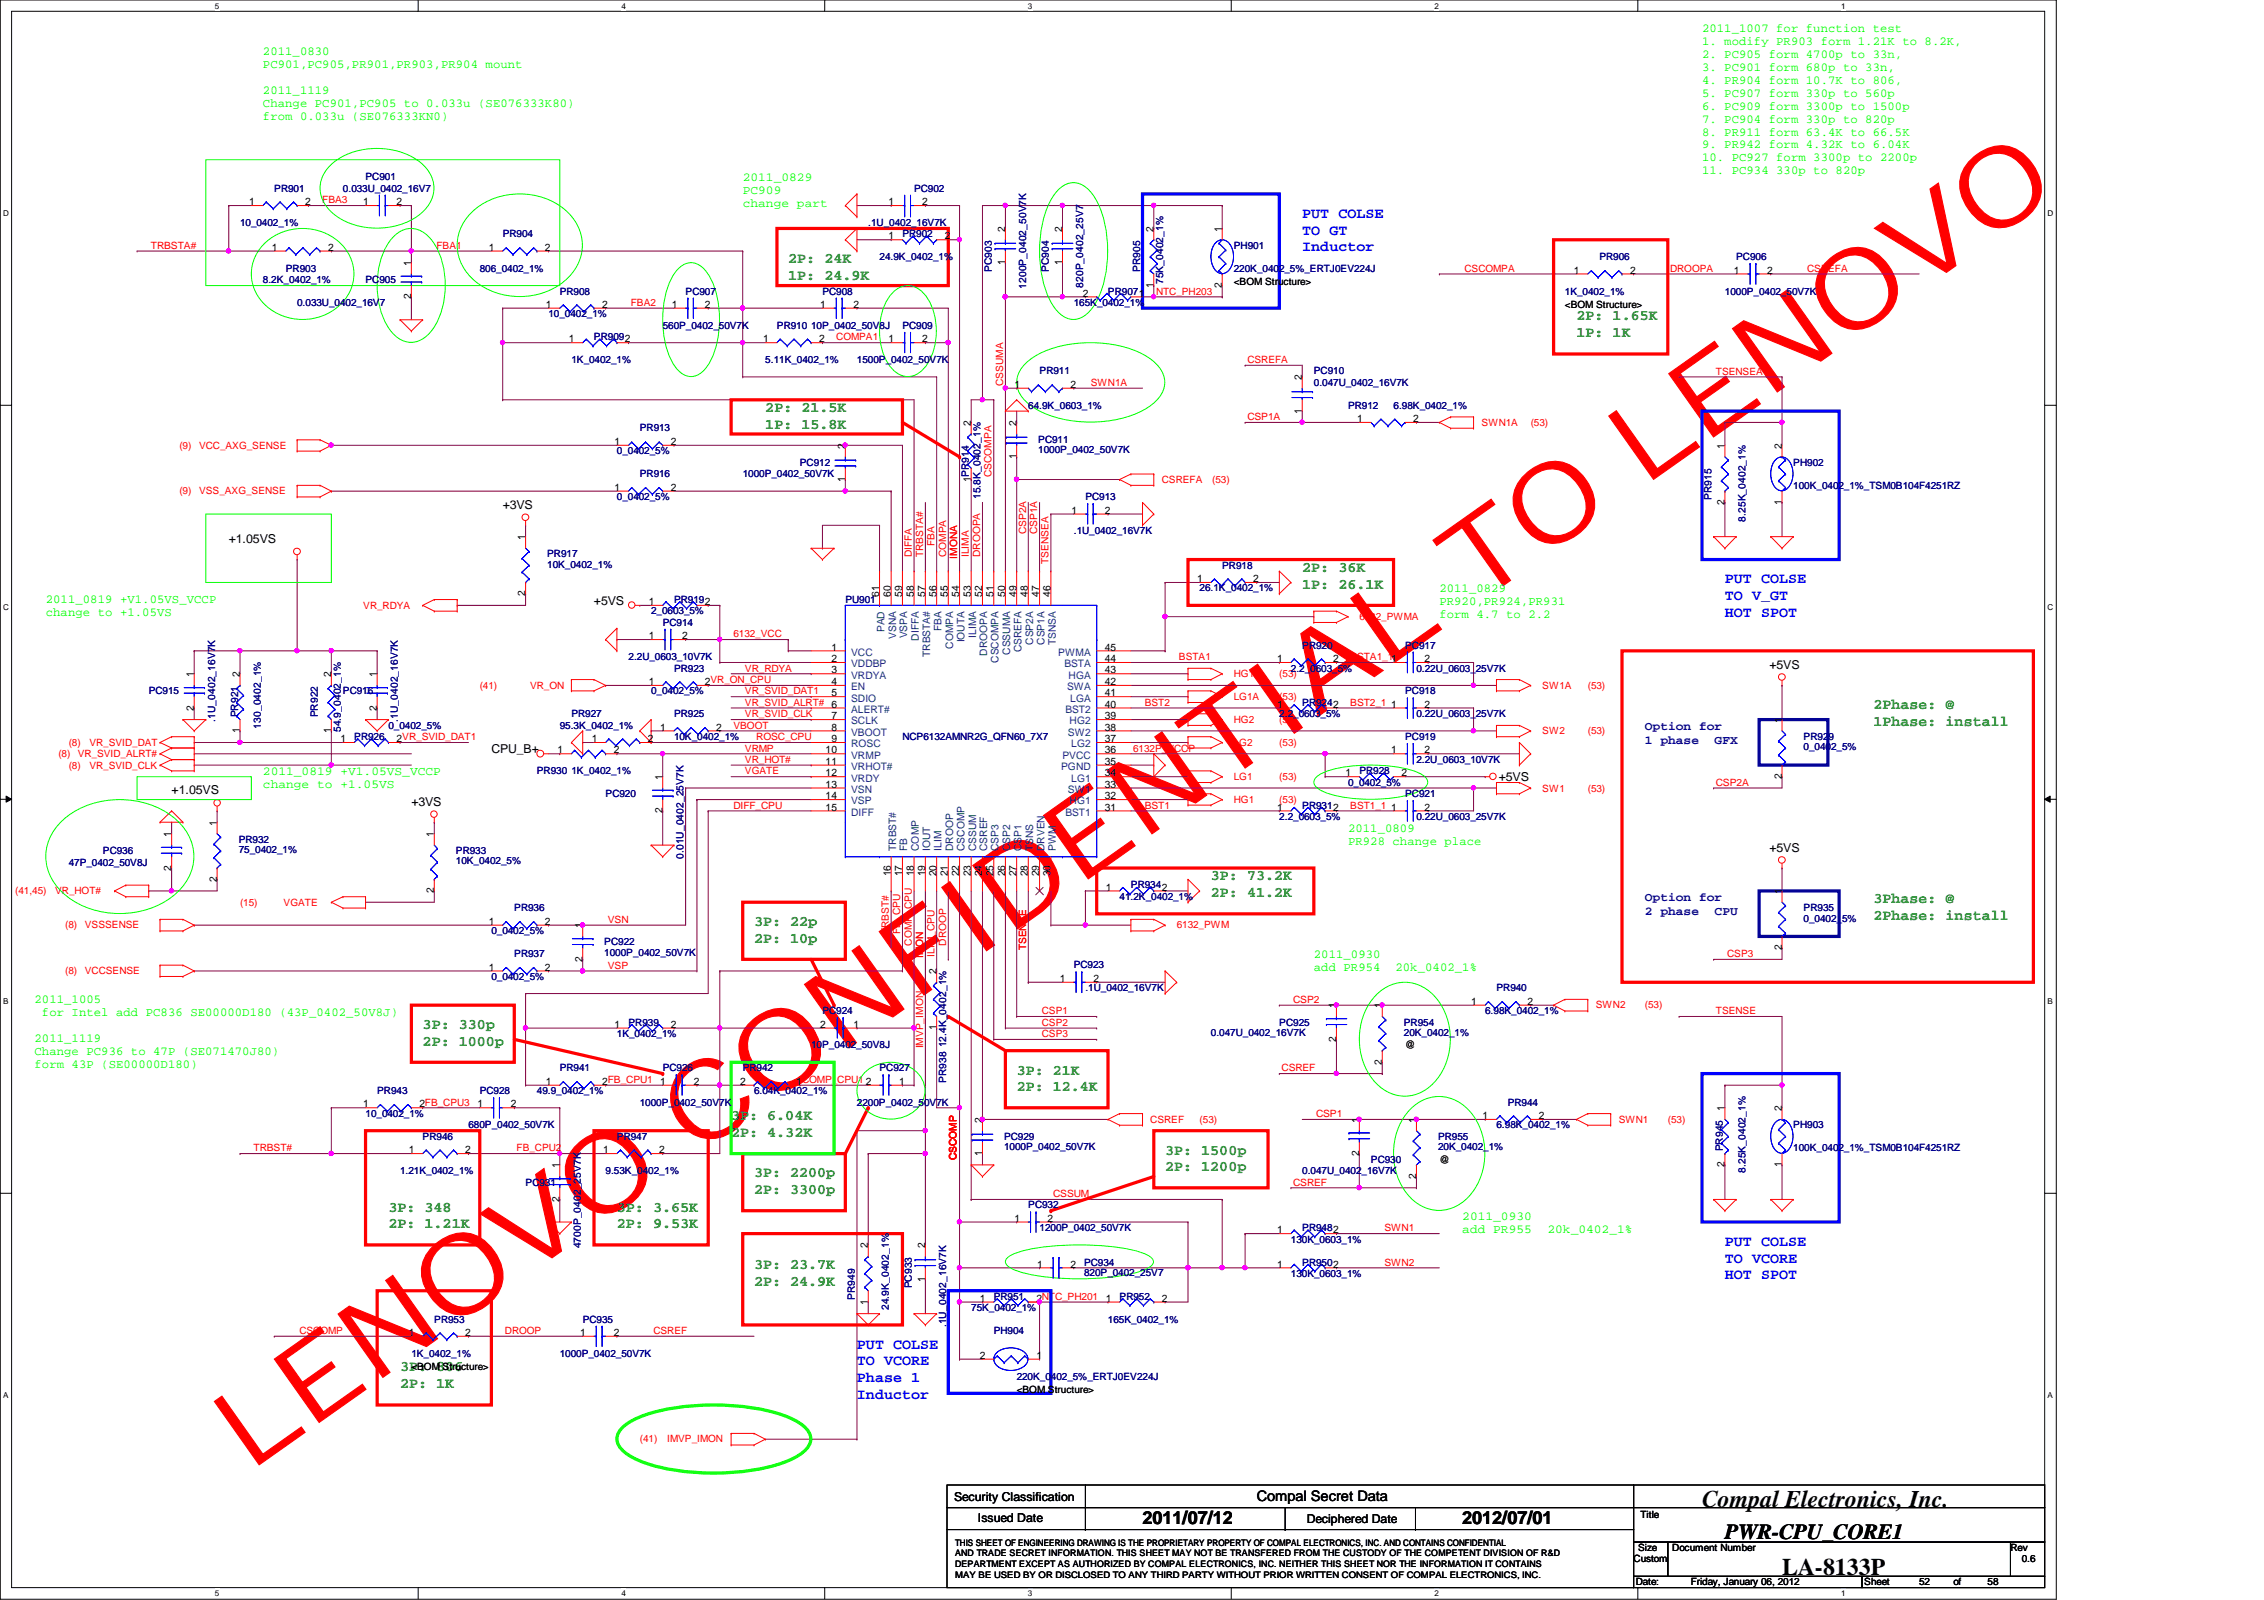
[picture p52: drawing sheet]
<svg xmlns="http://www.w3.org/2000/svg" width="297mm" height="210mm" viewBox="0 0 297 210" stroke-linecap="round" stroke-linejoin="round" font-family="sans-serif">
<defs><g id="words">
<text font-size="14.4" fill="#f00" x="32.7" y="193.1" transform="rotate(-35 32.7 193.1)">LENOVO CONFIDENTIAL TO LENOVO</text>
<g font-size="3.1">
<text x="223.3" y="197.7">Compal Electronics, Inc.</text>
<text x="233.8" y="206.7">LA-8133P</text>
</g>
<text font-size="2.8" x="226.3" y="201.9">PWR-CPU_CORE1</text>
<g font-size="2.4">
<text x="149.9" y="200">2011/07/12</text>
<text x="191.9" y="200">2012/07/01</text>
</g>
<g font-size="1.9" fill="#00f">
<text x="170.9" y="28.6">PUT COLSE</text>
<text x="170.9" y="30.8">TO GT</text>
<text x="170.9" y="33">Inductor</text>
<text x="226.3" y="76.5">PUT COLSE</text>
<text x="226.3" y="78.7">TO V_GT</text>
<text x="226.3" y="80.9">HOT SPOT</text>
<text x="226.3" y="163.4">PUT COLSE</text>
<text x="226.3" y="165.7">TO VCORE</text>
<text x="226.3" y="167.9">HOT SPOT</text>
<text x="112.4" y="176.9">PUT COLSE</text>
<text x="112.4" y="179.1">TO VCORE</text>
<text x="112.4" y="181.3">Phase 1</text>
<text x="112.4" y="183.5">Inductor</text>
</g>
<g font-size="1.9" fill="#008000">
<text x="103.4" y="34.5">2P: 24K</text>
<text x="103.4" y="36.7">1P: 24.9K</text>
<text x="206.8" y="42">2P: 1.65K</text>
<text x="206.8" y="44.2">1P: 1K</text>
<text x="100.4" y="54.1">2P: 21.5K</text>
<text x="100.4" y="56.3">1P: 15.8K</text>
<text x="170.9" y="75">2P: 36K</text>
<text x="170.9" y="77.2">1P: 26.1K</text>
<text x="245.8" y="93">2Phase: @</text>
<text x="245.8" y="95.2">1Phase: install</text>
<text x="158.9" y="115.5">3P: 73.2K</text>
<text x="158.9" y="117.7">2P: 41.2K</text>
<text x="245.8" y="118.5">3Phase: @</text>
<text x="98.9" y="121.5">3P: 22p</text>
<text x="98.9" y="123.7">2P: 10p</text>
<text x="245.8" y="120.7">2Phase: install</text>
<text x="55.5" y="135">3P: 330p</text>
<text x="55.5" y="137.2">2P: 1000p</text>
<text x="133.4" y="141">3P: 21K</text>
<text x="133.4" y="143.2">2P: 12.4K</text>
<text x="95.9" y="146.9">3P: 6.04K</text>
<text x="95.9" y="149.1">2P: 4.32K</text>
<text x="98.9" y="154.4">3P: 2200p</text>
<text x="152.9" y="151.5">3P: 1500p</text>
<text x="152.9" y="153.7">2P: 1200p</text>
<text x="51" y="159">3P: 348</text>
<text x="51" y="161.2">2P: 1.21K</text>
<text x="80.9" y="159">3P: 3.65K</text>
<text x="80.9" y="161.2">2P: 9.53K</text>
<text x="98.9" y="156.6">2P: 3300p</text>
<text x="98.9" y="166.5">3P: 23.7K</text>
<text x="98.9" y="168.7">2P: 24.9K</text>
<text x="52.5" y="179.9">3P: 806</text>
<text x="52.5" y="182.1">2P: 1K</text>
</g>
<text font-size="1.9" x="164.9" y="196.9">Compal Secret Data</text>
<g font-size="1.6" fill="#0f0">
<text x="223.3" y="4.2">2011_1007 for function test</text>
<text x="223.3" y="5.9">1. modify PR903 form 1.21K to 8.2K,</text>
<text x="34.5" y="7.2">2011_0830</text>
<text x="34.5" y="8.9">PC901,PC905,PR901,PR903,PR904 mount</text>
<text x="223.3" y="7.6">2. PC905 form 4700p to 33n,</text>
<text x="223.3" y="9.3">3. PC901 form 680p to 33n,</text>
<text x="223.3" y="11">4. PR904 form 10.7K to 806,</text>
<text x="34.5" y="12.3">2011_1119</text>
<text x="34.5" y="14">Change PC901,PC905 to 0.033u (SE076333K80)</text>
<text x="34.5" y="15.7">from 0.033u (SE076333KN0)</text>
<text x="223.3" y="12.7">5. PC907 form 330p to 560p</text>
<text x="223.3" y="14.4">6. PC909 form 3300p to 1500p</text>
<text x="223.3" y="16.1">7. PC904 form 330p to 820p</text>
<text x="223.3" y="17.8">8. PR911 form 63.4K to 66.5K</text>
<text x="97.4" y="23.7">2011_0829</text>
<text x="223.3" y="19.5">9. PR942 form 4.32K to 6.04K</text>
<text x="223.3" y="21.2">10. PC927 form 3300p to 2200p</text>
<text x="223.3" y="22.9">11. PC934 330p to 820p</text>
<text x="97.4" y="25.4">PC909</text>
<text x="97.4" y="27.1">change part</text>
<text x="188.8" y="77.7">2011_0829</text>
<text x="6" y="79.2">2011_0819 +V1.05VS_VCCP</text>
<text x="6" y="80.9">change to +1.05VS</text>
<text x="188.8" y="79.4">PR920,PR924,PR931</text>
<text x="188.8" y="81.1">form 4.7 to 2.2</text>
<text x="34.5" y="101.6">2011_0819 +V1.05VS_VCCP</text>
<text x="34.5" y="103.3">change to +1.05VS</text>
<text x="176.9" y="109.1">2011_0809</text>
<text x="176.9" y="110.8">PR928 change place</text>
<text x="172.4" y="125.6">2011_0930</text>
<text x="4.5" y="131.6">2011_1005</text>
<text x="172.4" y="127.3">add PR954</text>
<text x="183.1" y="127.3">20k_0402_1%</text>
<text x="4.5" y="136.7">2011_1119</text>
<text x="5.5" y="133.3">for Intel add PC836 SE00000D180 (43P_0402_50V8J)</text>
<text x="4.5" y="138.4">Change PC936 to 47P (SE071470J80)</text>
<text x="4.5" y="140.1">form 43P (SE00000D180)</text>
<text x="191.9" y="160.1">2011_0930</text>
<text x="191.9" y="161.8">add PR955</text>
<text x="203" y="161.8">20k_0402_1%</text>
</g>
<g font-size="1.6">
<text x="30" y="71.2">+1.05VS</text>
<text x="66" y="66.8">+3VS</text>
<text x="77.9" y="79.3">+5VS</text>
<text x="232.2" y="87.8">+5VS</text>
<text x="64.5" y="98.8">CPU_B+</text>
<text x="22.5" y="104.2">+1.05VS</text>
<text x="54" y="105.7">+3VS</text>
<text x="196.6" y="102.4">+5VS</text>
<text x="232.2" y="111.7">+5VS</text>
<text x="125.2" y="196.8">Security Classification</text>
<text x="128.3" y="199.7">Issued Date</text>
<text x="171.4" y="199.9">Deciphered Date</text>
</g>
<g font-size="1.6" fill="#000080">
<text x="215.8" y="95.8">Option for</text>
<text x="215.8" y="97.6">1 phase</text>
<text x="225" y="97.6">GFX</text>
<text x="215.8" y="118.2">Option for</text>
<text x="215.8" y="120.1">2 phase</text>
<text x="225" y="120.1">CPU</text>
</g>
<g font-size="1.4">
<text x="32.7" y="26.9">1</text>
<text x="40" y="26.9">2</text>
<text x="47.7" y="26.9">1</text>
<text x="52" y="26.9">2</text>
<text x="116.6" y="26.9">1</text>
<text x="121" y="26.9">2</text>
<text x="35.7" y="32.9">1</text>
<text x="43" y="32.9">2</text>
<text x="53.9" y="34.9" transform="rotate(-90 53.9 34.9)">1</text>
<text x="64.1" y="32.9">1</text>
<text x="71.5" y="32.9">2</text>
<text x="116.6" y="31.4">1</text>
<text x="123.9" y="31.4">2</text>
<text x="131.9" y="34.8" transform="rotate(-90 131.9 34.8)">1</text>
<text x="131.9" y="30.4" transform="rotate(-90 131.9 30.4)">2</text>
<text x="139.4" y="34.8" transform="rotate(-90 139.4 34.8)">1</text>
<text x="139.4" y="30.4" transform="rotate(-90 139.4 30.4)">2</text>
<text x="151.3" y="30.4" transform="rotate(-90 151.3 30.4)">2</text>
<text x="160.3" y="30.4" transform="rotate(-90 160.3 30.4)">1</text>
<text x="206.5" y="35.9">1</text>
<text x="213.9" y="35.9">2</text>
<text x="227.5" y="35.9">1</text>
<text x="231.9" y="35.9">2</text>
<text x="53.9" y="39.3" transform="rotate(-90 53.9 39.3)">2</text>
<text x="71.6" y="40.4">1</text>
<text x="79" y="40.4">2</text>
<text x="88.1" y="40.4">1</text>
<text x="92.5" y="40.4">2</text>
<text x="107.6" y="40.4">1</text>
<text x="112" y="40.4">2</text>
<text x="142.1" y="38.9">2</text>
<text x="151.3" y="37.8" transform="rotate(-90 151.3 37.8)">1</text>
<text x="160.3" y="37.8" transform="rotate(-90 160.3 37.8)">2</text>
<text x="74.6" y="44.9">1</text>
<text x="100.1" y="44.9">1</text>
<text x="107.5" y="44.9">2</text>
<text x="116.6" y="44.9">1</text>
<text x="121" y="44.9">2</text>
<text x="133.1" y="50.9">1</text>
<text x="140.5" y="50.9">2</text>
<text x="170.8" y="49.9" transform="rotate(-90 170.8 49.9)">2</text>
<text x="80.6" y="58.4">1</text>
<text x="88" y="58.4">2</text>
<text x="110.9" y="58.9" transform="rotate(-90 110.9 58.9)">2</text>
<text x="127.4" y="55.9" transform="rotate(-90 127.4 55.9)">2</text>
<text x="133.3" y="55.9" transform="rotate(-90 133.3 55.9)">2</text>
<text x="170.8" y="54.3" transform="rotate(-90 170.8 54.3)">1</text>
<text x="178.1" y="55.4">1</text>
<text x="185.4" y="55.4">2</text>
<text x="226.3" y="58.9" transform="rotate(-90 226.3 58.9)">1</text>
<text x="233.8" y="58.9" transform="rotate(-90 233.8 58.9)">2</text>
<text x="80.6" y="64.4">1</text>
<text x="88" y="64.4">2</text>
<text x="110.9" y="63.2" transform="rotate(-90 110.9 63.2)">1</text>
<text x="127.4" y="63.2" transform="rotate(-90 127.4 63.2)">1PR914</text>
<text x="133.3" y="60.2" transform="rotate(-90 133.3 60.2)">1</text>
<text x="68.9" y="70.9" transform="rotate(-90 68.9 70.9)">1</text>
<text x="140.6" y="67.4">1</text>
<text x="144.9" y="67.4">2</text>
<text x="226.3" y="66.3" transform="rotate(-90 226.3 66.3)">2</text>
<text x="233.8" y="66.3" transform="rotate(-90 233.8 66.3)">1</text>
<text x="157.1" y="76.4">1</text>
<text x="164.4" y="76.4">2</text>
<text x="68.9" y="78.2" transform="rotate(-90 68.9 78.2)">2</text>
<text x="85.1" y="83.9">1</text>
<text x="85.1" y="79.4">1</text>
<text x="89.5" y="83.9">2</text>
<text x="115.4" y="78.4" transform="rotate(-90 115.4 78.4)">61</text>
<text x="116.9" y="78.4" transform="rotate(-90 116.9 78.4)">60</text>
<text x="118.4" y="78.4" transform="rotate(-90 118.4 78.4)">59</text>
<text x="119.9" y="78.4" transform="rotate(-90 119.9 78.4)">58</text>
<text x="121.4" y="78.4" transform="rotate(-90 121.4 78.4)">57</text>
<text x="122.8" y="78.4" transform="rotate(-90 122.8 78.4)">56</text>
<text x="124.4" y="78.4" transform="rotate(-90 124.4 78.4)">55</text>
<text x="125.9" y="78.4" transform="rotate(-90 125.9 78.4)">54</text>
<text x="127.4" y="78.4" transform="rotate(-90 127.4 78.4)">53</text>
<text x="128.9" y="78.4" transform="rotate(-90 128.9 78.4)">52</text>
<text x="130.3" y="78.4" transform="rotate(-90 130.3 78.4)">51</text>
<text x="131.9" y="78.4" transform="rotate(-90 131.9 78.4)">50</text>
<text x="133.3" y="78.4" transform="rotate(-90 133.3 78.4)">49</text>
<text x="134.9" y="78.4" transform="rotate(-90 134.9 78.4)">48</text>
<text x="136.4" y="78.4" transform="rotate(-90 136.4 78.4)">47</text>
<text x="137.8" y="78.4" transform="rotate(-90 137.8 78.4)">46</text>
<text x="25.4" y="88.9" transform="rotate(-90 25.4 88.9)">1</text>
<text x="31.5" y="88.9" transform="rotate(-90 31.5 88.9)">2</text>
<text x="43.4" y="88.9" transform="rotate(-90 43.4 88.9)">2</text>
<text x="49.4" y="88.9" transform="rotate(-90 49.4 88.9)">1</text>
<text x="85.1" y="89.9">1</text>
<text x="92.5" y="89.9">2VR_ON_CPU</text>
<text x="109.1" y="89.9">4</text>
<text x="109.1" y="88.3">3</text>
<text x="109.1" y="85.3">1</text>
<text x="109.1" y="86.9">2</text>
<text x="144.9" y="89.9">42</text>
<text x="144.9" y="88.3">43</text>
<text x="144.9" y="86.9">44</text>
<text x="144.9" y="85.3">45</text>
<text x="167.6" y="86.9">1</text>
<text x="174.9" y="86.9">2</text>
<text x="186.9" y="86.9">2</text>
<text x="25.4" y="93.2" transform="rotate(-90 25.4 93.2)">2</text>
<text x="49.4" y="93.2" transform="rotate(-90 49.4 93.2)">2</text>
<text x="86.6" y="95.8">1</text>
<text x="94" y="95.8">2</text>
<text x="109.1" y="91.4">5</text>
<text x="109.1" y="94.4">7</text>
<text x="109.1" y="95.8">8</text>
<text x="144.9" y="91.4">41</text>
<text x="144.9" y="92.8">40</text>
<text x="144.9" y="94.4">39</text>
<text x="144.9" y="95.8">38</text>
<text x="167.6" y="92.8">1</text>
<text x="182.5" y="92.8">1</text>
<text x="186.9" y="92.8">2</text>
<text x="233.8" y="94.8" transform="rotate(-90 233.8 94.8)">1</text>
<text x="31.5" y="96.2" transform="rotate(-90 31.5 96.2)">1</text>
<text x="43.4" y="96.2" transform="rotate(-90 43.4 96.2)">1</text>
<text x="44.7" y="97.4">1</text>
<text x="52" y="97.4">2VR_SVID_DAT1</text>
<text x="73.1" y="98.8">1</text>
<text x="77.6" y="97.4">1</text>
<text x="80.5" y="98.8">2</text>
<text x="85" y="97.4">2</text>
<text x="108.3" y="100.3">11</text>
<text x="108.3" y="98.8">10</text>
<text x="108.3" y="101.9">12</text>
<text x="109.1" y="97.4">9</text>
<text x="144.9" y="98.8">36</text>
<text x="144.9" y="97.4">37</text>
<text x="144.9" y="100.3">35</text>
<text x="144.9" y="101.9">34</text>
<text x="176.5" y="101.9">1</text>
<text x="182.5" y="98.8">1</text>
<text x="183.9" y="101.9">2</text>
<text x="186.9" y="98.8">2</text>
<text x="86.9" y="106.7" transform="rotate(-90 86.9 106.7)">2</text>
<text x="86.9" y="102.3" transform="rotate(-90 86.9 102.3)">1</text>
<text x="108.3" y="104.9">14</text>
<text x="108.3" y="106.3">15</text>
<text x="108.3" y="103.3">13</text>
<text x="144.9" y="103.3">33</text>
<text x="144.9" y="104.9">32</text>
<text x="144.9" y="106.3">31</text>
<text x="167.6" y="106.3">1</text>
<text x="182.5" y="106.3">1</text>
<text x="186.9" y="106.3">2</text>
<text x="233.8" y="102.2" transform="rotate(-90 233.8 102.2)">2</text>
<text x="22.5" y="109.8" transform="rotate(-90 22.5 109.8)">1</text>
<text x="28.4" y="108.3" transform="rotate(-90 28.4 108.3)">1</text>
<text x="56.9" y="109.8" transform="rotate(-90 56.9 109.8)">1</text>
<text x="22.5" y="114.2" transform="rotate(-90 22.5 114.2)">2</text>
<text x="28.4" y="115.7" transform="rotate(-90 28.4 115.7)">2</text>
<text x="56.9" y="117.2" transform="rotate(-90 56.9 117.2)">2</text>
<text x="116.9" y="115" transform="rotate(-90 116.9 115)">16</text>
<text x="118.4" y="115" transform="rotate(-90 118.4 115)">17</text>
<text x="119.9" y="115" transform="rotate(-90 119.9 115)">18</text>
<text x="121.4" y="115" transform="rotate(-90 121.4 115)">19</text>
<text x="122.8" y="115" transform="rotate(-90 122.8 115)">20</text>
<text x="124.4" y="115" transform="rotate(-90 124.4 115)">21</text>
<text x="125.9" y="115" transform="rotate(-90 125.9 115)">22</text>
<text x="127.4" y="115" transform="rotate(-90 127.4 115)">23</text>
<text x="128.9" y="115" transform="rotate(-90 128.9 115)">24</text>
<text x="130.3" y="115" transform="rotate(-90 130.3 115)">25</text>
<text x="131.9" y="115" transform="rotate(-90 131.9 115)">26</text>
<text x="133.3" y="115" transform="rotate(-90 133.3 115)">27</text>
<text x="134.9" y="115" transform="rotate(-90 134.9 115)">28</text>
<text x="136.4" y="115" transform="rotate(-90 136.4 115)">29</text>
<text x="137.8" y="115" transform="rotate(-90 137.8 115)">30</text>
<text x="145.1" y="116.8">1</text>
<text x="233.8" y="117.3" transform="rotate(-90 233.8 117.3)">1</text>
<text x="64.1" y="121.3">1</text>
<text x="71.5" y="121.3">2</text>
<text x="76.4" y="121.8" transform="rotate(-90 76.4 121.8)">1</text>
<text x="233.8" y="124.7" transform="rotate(-90 233.8 124.7)">2</text>
<text x="64.1" y="127.3">1</text>
<text x="71.5" y="127.3">2</text>
<text x="76.4" y="126.2" transform="rotate(-90 76.4 126.2)">2</text>
<text x="122.8" y="127.8" transform="rotate(-90 122.8 127.8)">2</text>
<text x="139.1" y="128.8">1</text>
<text x="143.5" y="128.8">2</text>
<text x="193" y="131.8">1</text>
<text x="200.4" y="131.8">2</text>
<text x="80.6" y="134.8">1</text>
<text x="88" y="134.8">2</text>
<text x="107.6" y="134.8">2</text>
<text x="112" y="134.8">1</text>
<text x="122.8" y="135.2" transform="rotate(-90 122.8 135.2)">1</text>
<text x="175.3" y="136.7" transform="rotate(-90 175.3 136.7)">2</text>
<text x="175.3" y="132.3" transform="rotate(-90 175.3 132.3)">1</text>
<text x="181.3" y="132.3" transform="rotate(-90 181.3 132.3)">1</text>
<text x="71.6" y="142.3">1</text>
<text x="79" y="142.3">2FB_CPU1</text>
<text x="86.6" y="142.3">1</text>
<text x="91" y="142.3">2</text>
<text x="97.1" y="142.3">2</text>
<text x="104.5" y="142.3">1COMP_CPU12</text>
<text x="118" y="142.3">1</text>
<text x="181.3" y="139.7" transform="rotate(-90 181.3 139.7)">2</text>
<text x="47.7" y="145.3">1</text>
<text x="55" y="145.3">2FB_CPU3</text>
<text x="62.7" y="145.3">1</text>
<text x="67" y="145.3">2</text>
<text x="128.9" y="147.3" transform="rotate(-90 128.9 147.3)">2</text>
<text x="178.3" y="147.3" transform="rotate(-90 178.3 147.3)">1</text>
<text x="185.8" y="147.3" transform="rotate(-90 185.8 147.3)">1</text>
<text x="194.5" y="146.8">1</text>
<text x="201.9" y="146.8">2</text>
<text x="226.3" y="145.8" transform="rotate(-90 226.3 145.8)">1</text>
<text x="233.8" y="145.8" transform="rotate(-90 233.8 145.8)">2</text>
<text x="53.6" y="151.3">1</text>
<text x="61" y="151.3">2</text>
<text x="73.4" y="153.3" transform="rotate(-90 73.4 153.3)">1</text>
<text x="79.1" y="151.3">1</text>
<text x="86.5" y="151.3">2</text>
<text x="128.9" y="151.7" transform="rotate(-90 128.9 151.7)">1</text>
<text x="178.3" y="151.7" transform="rotate(-90 178.3 151.7)">2</text>
<text x="185.8" y="154.6" transform="rotate(-90 185.8 154.6)">2</text>
<text x="226.3" y="153.2" transform="rotate(-90 226.3 153.2)">2</text>
<text x="233.8" y="153.2" transform="rotate(-90 233.8 153.2)">1</text>
<text x="73.4" y="157.6" transform="rotate(-90 73.4 157.6)">2</text>
<text x="133.1" y="160.3">1</text>
<text x="137.5" y="160.3">2</text>
<text x="167.6" y="161.8">1</text>
<text x="113.9" y="163.8" transform="rotate(-90 113.9 163.8)">2</text>
<text x="121.4" y="163.8" transform="rotate(-90 121.4 163.8)">2</text>
<text x="136.1" y="166.3">1</text>
<text x="140.5" y="166.3">2</text>
<text x="167.6" y="166.3">1</text>
<text x="113.9" y="171.2" transform="rotate(-90 113.9 171.2)">1</text>
<text x="121.4" y="168.1" transform="rotate(-90 121.4 168.1)">1</text>
<text x="128.6" y="170.8">1</text>
<text x="136" y="170.8">2NTC_PH201</text>
<text x="145.1" y="170.8">1</text>
<text x="152.4" y="170.8">2</text>
<text x="53.6" y="175.3">1</text>
<text x="61" y="175.3">2</text>
<text x="76.1" y="175.3">1</text>
<text x="80.5" y="175.3">2</text>
<text x="128.6" y="178.3">2</text>
<text x="136" y="178.3">1</text>
</g>
<g font-size="1.4" fill="#004080">
<text x="116" y="82.9" transform="rotate(-90 116 82.9)">PAD</text>
<text x="117.6" y="83.8" transform="rotate(-90 117.6 83.8)">VSNA</text>
<text x="119" y="83.7" transform="rotate(-90 119 83.7)">VSPA</text>
<text x="123.5" y="82.8" transform="rotate(-90 123.5 82.8)">FBA</text>
<text x="128.1" y="83.7" transform="rotate(-90 128.1 83.7)">ILIMA</text>
<text x="111.7" y="89">VRDYA</text>
<text x="111.7" y="86">VCC</text>
<text x="111.7" y="87.5">VDDBP</text>
<text x="120.6" y="84" transform="rotate(-90 120.6 84)">DIFFA</text>
<text x="122" y="86.2" transform="rotate(-90 122 86.2)">TRBSTA#</text>
<text x="125" y="85.1" transform="rotate(-90 125 85.1)">COMPA</text>
<text x="126.5" y="84.3" transform="rotate(-90 126.5 84.3)">IOUTA</text>
<text x="129.5" y="86" transform="rotate(-90 129.5 86)">DROOPA</text>
<text x="131" y="87" transform="rotate(-90 131 87)">CSCOMPA</text>
<text x="132.5" y="85.9" transform="rotate(-90 132.5 85.9)">CSSUMA</text>
<text x="134" y="85.6" transform="rotate(-90 134 85.6)">CSREFA</text>
<text x="135.5" y="84.6" transform="rotate(-90 135.5 84.6)">CSP2A</text>
<text x="137" y="84.6" transform="rotate(-90 137 84.6)">CSP1A</text>
<text x="138.5" y="84.6" transform="rotate(-90 138.5 84.6)">TSNSA</text>
<text x="138.9" y="86">PWMA</text>
<text x="139.7" y="87.5">BSTA</text>
<text x="140.2" y="89">HGA</text>
<text x="111.7" y="90.6">EN</text>
<text x="111.7" y="92">SDIO</text>
<text x="111.7" y="93.5">ALERT#</text>
<text x="111.7" y="95">SCLK</text>
<text x="139.8" y="93.5">BST2</text>
<text x="140" y="90.6">SWA</text>
<text x="140.3" y="95">HG2</text>
<text x="140.4" y="92">LGA</text>
<text x="111.7" y="101">VRHOT#</text>
<text x="111.7" y="98">ROSC</text>
<text x="111.7" y="99.5">VRMP</text>
<text x="111.7" y="96.5">VBOOT</text>
<text x="139.2" y="101">PGND</text>
<text x="139.4" y="99.5">PVCC</text>
<text x="140.1" y="96.5">SW2</text>
<text x="140.5" y="98">LG2</text>
<text x="111.7" y="105.5">VSP</text>
<text x="111.7" y="107">DIFF</text>
<text x="111.7" y="102.5">VRDY</text>
<text x="111.7" y="104">VSN</text>
<text x="139.8" y="107">BST1</text>
<text x="140.1" y="104">SW1</text>
<text x="140.3" y="105.5">HG1</text>
<text x="140.5" y="102.5">LG1</text>
<text x="117.6" y="111.6" transform="rotate(-90 117.6 111.6)">TRBST#</text>
<text x="119" y="111.6" transform="rotate(-90 119 111.6)">FB</text>
<text x="120.6" y="111.6" transform="rotate(-90 120.6 111.6)">COMP</text>
<text x="122" y="111.6" transform="rotate(-90 122 111.6)">IOUT</text>
<text x="123.5" y="111.6" transform="rotate(-90 123.5 111.6)">ILIM</text>
<text x="125" y="111.6" transform="rotate(-90 125 111.6)">DROOP</text>
<text x="126.5" y="111.6" transform="rotate(-90 126.5 111.6)">CSCOMP</text>
<text x="128.1" y="111.6" transform="rotate(-90 128.1 111.6)">CSSUM</text>
<text x="129.5" y="111.6" transform="rotate(-90 129.5 111.6)">CSREF</text>
<text x="131" y="111.6" transform="rotate(-90 131 111.6)">CSP3</text>
<text x="132.5" y="111.6" transform="rotate(-90 132.5 111.6)">CSP2</text>
<text x="134" y="111.6" transform="rotate(-90 134 111.6)">CSP1</text>
<text x="135.5" y="111.6" transform="rotate(-90 135.5 111.6)">TSNS</text>
<text x="137" y="111.6" transform="rotate(-90 137 111.6)">DRVEN</text>
<text x="138.5" y="111.6" transform="rotate(-90 138.5 111.6)">PWM</text>
</g>
<g font-size="1.3" fill="#000080">
<text x="48" y="23.7">PC901</text>
<text x="31.5" y="29.6">10_0402_1%</text>
<text x="36" y="25.1">PR901</text>
<text x="45" y="25.1">0.033U_0402_16V7</text>
<text x="113.9" y="29.6">.1U_0402_16V7K</text>
<text x="119.9" y="25.1">PC902</text>
<text x="37.5" y="35.6">PR903</text>
<text x="62.9" y="35.6">806_0402_1%</text>
<text x="66" y="31.2">PR904</text>
<text x="115.4" y="34.1">24.9K_0402_1%</text>
<text x="118.4" y="31.2">PR902</text>
<text x="130.1" y="35.6" transform="rotate(-90 130.1 35.6)">PC903</text>
<text x="137.6" y="35.6" transform="rotate(-90 137.6 35.6)">PC904</text>
<text x="149.6" y="35.6" transform="rotate(-90 149.6 35.6)">PR905</text>
<text x="161.9" y="32.6">PH901</text>
<text x="161.9" y="35.6">220K_0402_5%_ERTJ0EV224J</text>
<text x="209.8" y="34.1">PR906</text>
<text x="227.8" y="34.1">PC906</text>
<text x="34.5" y="37.1">8.2K_0402_1%</text>
<text x="39" y="40.1">0.033U_0402_16V7</text>
<text x="48" y="37.1">PC905</text>
<text x="72" y="41.6">10_0402_1%</text>
<text x="73.4" y="38.7">PR908</text>
<text x="90" y="38.7">PC907</text>
<text x="107.9" y="38.7">PC908</text>
<text x="134.6" y="37.9" transform="rotate(-90 134.6 37.9)">1200P_0402_50V7K</text>
<text x="140.9" y="40.1">165K_0402_1%</text>
<text x="142.1" y="37.8" transform="rotate(-90 142.1 37.8)">820P_0402_25V7</text>
<text x="145.4" y="38.7">PR9071</text>
<text x="152.6" y="37.3" transform="rotate(-90 152.6 37.3)">75K_0402_1%</text>
<text x="205.3" y="38.7">1K_0402_1%</text>
<text x="226.3" y="38.7">1000P_0402_50V7K</text>
<text x="75" y="47.6">1K_0402_1%</text>
<text x="77.9" y="44.6">PR9092</text>
<text x="86.9" y="43.1">560P_0402_50V7K</text>
<text x="100.4" y="47.6">5.11K_0402_1%</text>
<text x="101.9" y="43.1">PR910</text>
<text x="106.4" y="43.1">10P_0402_50V8J</text>
<text x="112.4" y="47.6">1500P_0402_50V7K</text>
<text x="118.4" y="43.1">PC909</text>
<text x="134.9" y="53.6">64.9K_0603_1%</text>
<text x="136.4" y="49.1">PR911</text>
<text x="172.4" y="49.1">PC910</text>
<text x="172.4" y="50.6">0.047U_0402_16V7K</text>
<text x="176.9" y="53.6">PR912</text>
<text x="182.8" y="53.6">6.98K_0402_1%</text>
<text x="80.9" y="59.6">0_0402_5%</text>
<text x="83.9" y="56.6">PR913</text>
<text x="136.2" y="58.1">PC911</text>
<text x="136.2" y="59.5">1000P_0402_50V7K</text>
<text x="80.9" y="65.6">0_0402_5%</text>
<text x="83.9" y="62.6">PR916</text>
<text x="97.4" y="62.6">1000P_0402_50V7K</text>
<text x="104.9" y="61.1">PC912</text>
<text x="128.6" y="65.5" transform="rotate(-90 128.6 65.5)">15.8K_0402_1%</text>
<text x="142.4" y="65.6">PC913</text>
<text x="224.5" y="65.6" transform="rotate(-90 224.5 65.6)">PR915</text>
<text x="235.3" y="61.1">PH902</text>
<text x="235.3" y="64.1">100K_0402_1%_TSM0B104F4251RZ</text>
<text x="140.9" y="70.1">.1U_0402_16V7K</text>
<text x="229" y="68.5" transform="rotate(-90 229 68.5)">8.25K_0402_1%</text>
<text x="71.8" y="73.1">PR917</text>
<text x="71.8" y="74.5">10K_0402_1%</text>
<text x="157.4" y="77.6">26.1K_0402_1%</text>
<text x="160.4" y="74.6">PR918</text>
<text x="85.4" y="80.6">2_0603_5%</text>
<text x="86.9" y="82.1">PC914</text>
<text x="88.4" y="79.1">PR9192</text>
<text x="110.9" y="79.1">PU901</text>
<text x="82.5" y="86.6">2.2U_0603_10V7K</text>
<text x="88.4" y="88.1">PR923</text>
<text x="169.4" y="88.1">2.2_0603_5%</text>
<text x="170.9" y="85.1">PR920</text>
<text x="184.4" y="85.1">PC917</text>
<text x="185.8" y="88.1">0.22U_0603_25V7K</text>
<text x="19.5" y="91.1">PC915</text>
<text x="28.2" y="94.7" transform="rotate(-90 28.2 94.7)">.1U_0402_16V7K</text>
<text x="31.2" y="94.1" transform="rotate(-90 31.2 94.1)">PR921</text>
<text x="34.2" y="95.6" transform="rotate(-90 34.2 95.6)">130_0402_1%</text>
<text x="41.7" y="94.1" transform="rotate(-90 41.7 94.1)">PR922</text>
<text x="45" y="91.1">PC916</text>
<text x="51" y="95.6">0_0402_5%</text>
<text x="52.2" y="94.7" transform="rotate(-90 52.2 94.7)">.1U_0402_16V7K</text>
<text x="73.4" y="95.6">95.3K_0402_1%</text>
<text x="75" y="94.1">PR927</text>
<text x="85.4" y="91.1">0_0402_5%</text>
<text x="88.4" y="94.1">PR925</text>
<text x="167.8" y="94.1">2.2_0603_5%</text>
<text x="170.9" y="92.6">PR9242</text>
<text x="184.4" y="91.1">PC918</text>
<text x="185.8" y="94.1">0.22U_0603_25V7K</text>
<text x="44.7" y="96.1" transform="rotate(-90 44.7 96.1)">54.9_0402_1%</text>
<text x="46.5" y="97.1">PR926</text>
<text x="70.4" y="101.6">PR930 1K_0402_1%</text>
<text x="88.4" y="97.1">10K_0402_1%</text>
<text x="118.4" y="97.1">NCP6132AMNR2G_QFN60_7X7</text>
<text x="178.3" y="101.6">PR928</text>
<text x="184.4" y="97.1">PC919</text>
<text x="185.8" y="100.1">2.2U_0603_10V7K</text>
<text x="236.6" y="97.1">PR929</text>
<text x="236.6" y="98.4">0_0402_5%</text>
<text x="79.5" y="104.6">PC920</text>
<text x="167.8" y="107.6">2.2_0603_5%</text>
<text x="170.9" y="106.1">PR9312</text>
<text x="176.9" y="103.1">0_0402_5%</text>
<text x="184.4" y="104.6">PC921</text>
<text x="185.8" y="107.6">0.22U_0603_25V7K</text>
<text x="9" y="113.6">47P_0402_50V8J</text>
<text x="13.5" y="112.1">PC936</text>
<text x="31.3" y="110.6">PR932</text>
<text x="31.3" y="111.9">75_0402_1%</text>
<text x="59.8" y="112.1">PR933</text>
<text x="59.8" y="113.4">10K_0402_5%</text>
<text x="89.7" y="112.7" transform="rotate(-90 89.7 112.7)">0.01U_0402_25V7K</text>
<text x="67.5" y="119.5">PR936</text>
<text x="146.9" y="118.1">41.2K_0402_1%</text>
<text x="148.4" y="116.5">PR9342</text>
<text x="236.6" y="119.5">PR935</text>
<text x="64.5" y="122.6">0_0402_5%</text>
<text x="67.5" y="125.6">PR937</text>
<text x="79.3" y="124">PC922</text>
<text x="79.3" y="125.4">1000P_0402_50V7K</text>
<text x="236.6" y="120.9">0_0402_5%</text>
<text x="64.5" y="128.6">0_0402_5%</text>
<text x="140.9" y="127">PC923</text>
<text x="142.4" y="130">.1U_0402_16V7K</text>
<text x="196.3" y="130">PR940</text>
<text x="80.9" y="136.1">1K_0402_1%</text>
<text x="82.5" y="134.5">PR939</text>
<text x="106.4" y="137.5">10P_0402_50V8J</text>
<text x="107.9" y="133.1">PC924</text>
<text x="158.9" y="135.9">0.047U_0402_16V7K</text>
<text x="167.8" y="134.5">PC925</text>
<text x="184.2" y="134.5">PR954</text>
<text x="184.2" y="135.9">20K_0402_1%</text>
<text x="194.9" y="133.1">6.98K_0402_1%</text>
<text x="49.5" y="143.6">PR943</text>
<text x="62.9" y="143.6">PC928</text>
<text x="70.4" y="143.6">49.9_0402_1%</text>
<text x="73.4" y="140.5">PR941</text>
<text x="86.9" y="140.5">PC926</text>
<text x="97.4" y="140.5">PR942</text>
<text x="98.9" y="143.6">6.04K_0402_1%</text>
<text x="115.4" y="140.5">PC927</text>
<text x="124.1" y="142.1" transform="rotate(-90 124.1 142.1)">PR938 12.4K_0402_1%</text>
<text x="48" y="146.5">10_0402_1%</text>
<text x="55.5" y="149.5">PR946</text>
<text x="61.5" y="148">680P_0402_50V7K</text>
<text x="80.9" y="149.5">PR947</text>
<text x="83.9" y="145">1000P_0402_50V7K</text>
<text x="112.4" y="145">2200P_0402_50V7K</text>
<text x="131.7" y="149.5">PC929</text>
<text x="188.7" y="149.5">PR955</text>
<text x="196.3" y="148">6.98K_0402_1%</text>
<text x="197.8" y="145">PR944</text>
<text x="235.3" y="148">PH903</text>
<text x="52.5" y="154">1.21K_0402_1%</text>
<text x="69" y="155.5">PC931</text>
<text x="79.5" y="154">9.53K_0402_1%</text>
<text x="131.7" y="150.9">1000P_0402_50V7K</text>
<text x="170.9" y="154">0.047U_0402_16V7K</text>
<text x="179.9" y="152.5">PC930</text>
<text x="188.7" y="150.9">20K_0402_1%</text>
<text x="226.1" y="151" transform="rotate(-90 226.1 151)">PR945</text>
<text x="229" y="153.9" transform="rotate(-90 229 153.9)">8.25K_0402_1%</text>
<text x="235.3" y="151">100K_0402_1%_TSM0B104F4251RZ</text>
<text x="134.9" y="158.5">PC932</text>
<text x="136.4" y="161.5">1200P_0402_50V7K</text>
<text x="170.9" y="161.5">PR9482</text>
<text x="76.2" y="163.8" transform="rotate(-90 76.2 163.8)">4700P_0402_25V7K</text>
<text x="142.2" y="166">PC934</text>
<text x="142.2" y="167.3">820P_0402_25V7</text>
<text x="169.4" y="167.5">130K_0603_1%</text>
<text x="169.4" y="163">130K_0603_1%</text>
<text x="170.9" y="166">PR9502</text>
<text x="57" y="173.5">PR953</text>
<text x="76.5" y="173.5">PC935</text>
<text x="112.1" y="170.5" transform="rotate(-90 112.1 170.5)">PR949</text>
<text x="116.6" y="171.9" transform="rotate(-90 116.6 171.9)">24.9K_0402_1%</text>
<text x="119.6" y="169" transform="rotate(-90 119.6 169)">PC933</text>
<text x="127.4" y="172">75K_0402_1%</text>
<text x="130.4" y="170.5">PR951</text>
<text x="145.4" y="173.5">165K_0402_1%</text>
<text x="146.9" y="170.5">PR952</text>
<text x="54" y="178">1K_0402_1%</text>
<text x="73.4" y="178">1000P_0402_50V7K</text>
<text x="124.1" y="174.1" transform="rotate(-90 124.1 174.1)">.1U_0402_16V7K</text>
<text x="130.4" y="175">PH904</text>
<text x="133.4" y="181">220K_0402_5%_ERTJ0EV224J</text>
</g>
<g font-size="1.3" fill="#f00">
<text x="42.3" y="26.7">FBA3</text>
<text x="19.8" y="32.6">TRBSTA#</text>
<text x="57.3" y="32.6">FBA1</text>
<text x="192.1" y="35.6">CSCOMPA</text>
<text x="219.1" y="35.6">DROOPA</text>
<text x="237.1" y="35.6">CSREFA</text>
<text x="82.8" y="40.1">FBA2</text>
<text x="151.7" y="38.7">NTC_PH203</text>
<text x="109.7" y="44.7">COMPA1</text>
<text x="163.7" y="47.6">CSREFA</text>
<text x="131.6" y="50.6" transform="rotate(-90 131.6 50.6)">CSSUMA</text>
<text x="143.1" y="50.6">SWN1A</text>
<text x="225.1" y="49.1">TSENSEA</text>
<text x="23.5" y="58.9">(9)</text>
<text x="26.1" y="58.9">VCC_AXG_SENSE</text>
<text x="163.7" y="55.1">CSP1A</text>
<text x="194.4" y="55.9">SWN1A</text>
<text x="200.8" y="55.9">(53)</text>
<text x="23.5" y="64.9">(9)</text>
<text x="26.1" y="64.9">VSS_AXG_SENSE</text>
<text x="130.1" y="62.6" transform="rotate(-90 130.1 62.6)">CSCOMPA</text>
<text x="152.4" y="63.4">CSREFA</text>
<text x="159" y="63.4">(53)</text>
<text x="122.6" y="71.6" transform="rotate(-90 122.6 71.6)">FBA</text>
<text x="134.6" y="70.1" transform="rotate(-90 134.6 70.1)">CSP2A</text>
<text x="136.1" y="70.1" transform="rotate(-90 136.1 70.1)">CSP1A</text>
<text x="119.6" y="73.1" transform="rotate(-90 119.6 73.1)">DIFFA</text>
<text x="121.1" y="73.1" transform="rotate(-90 121.1 73.1)">TRBSTA#</text>
<text x="124.1" y="73.1" transform="rotate(-90 124.1 73.1)">COMPA</text>
<text x="125.6" y="73.3" transform="rotate(-90 125.6 73.3)">IMONA</text>
<text x="127.1" y="73.1" transform="rotate(-90 127.1 73.1)">ILIMA</text>
<text x="128.6" y="73.1" transform="rotate(-90 128.6 73.1)">DROOPA</text>
<text x="137.6" y="74" transform="rotate(-90 137.6 74)">TSENSEA</text>
<text x="47.7" y="79.8">VR_RDYA</text>
<text x="96.2" y="83.6">6132_VCC</text>
<text x="178.3" y="81.4">6132_PWMA</text>
<text x="97.7" y="88.1">VR_RDYA</text>
<text x="154.7" y="86.6">BSTA1</text>
<text x="161.9" y="88.9">HG1A</text>
<text x="167.8" y="88.9">(53)</text>
<text x="177.2" y="86.6">BSTA1_11</text>
<text x="62.9" y="90.3">(41)</text>
<text x="69.6" y="90.3">VR_ON</text>
<text x="96.2" y="95.6">VBOOT</text>
<text x="97.7" y="91.1">VR_SVID_DAT1</text>
<text x="97.7" y="92.6">VR_SVID_ALRT# 6</text>
<text x="97.7" y="94.1">VR_SVID_CLK</text>
<text x="150.2" y="92.6">BST2</text>
<text x="161.9" y="91.8">LG1A</text>
<text x="161.9" y="94.8">HG2</text>
<text x="167.8" y="91.8">(53)</text>
<text x="167.8" y="94.8">(53)</text>
<text x="177.2" y="92.6">BST2_1</text>
<text x="202.4" y="90.3">SW1A</text>
<text x="208.3" y="90.3">(53)</text>
<text x="7.7" y="99.3">(8)</text>
<text x="9" y="97.8">(8)</text>
<text x="9" y="100.8">(8)</text>
<text x="10.2" y="99.3">VR_SVID_ALRT#</text>
<text x="11.7" y="97.8">VR_SVID_DAT</text>
<text x="11.7" y="100.8">VR_SVID_CLK</text>
<text x="97.7" y="100.1">VR_HOT#</text>
<text x="97.7" y="98.6">VRMP</text>
<text x="97.7" y="101.6">VGATE</text>
<text x="99.2" y="97.1">ROSC_CPU</text>
<text x="148.7" y="98.6">6132P_VCCP</text>
<text x="161.9" y="97.8">LG2</text>
<text x="167.8" y="97.8">(53)</text>
<text x="202.4" y="96.4">SW2</text>
<text x="208.3" y="96.4">(53)</text>
<text x="96.2" y="106.1">DIFF_CPU</text>
<text x="150.2" y="106.1">BST1</text>
<text x="161.9" y="102.3">LG1</text>
<text x="161.9" y="105.3">HG1</text>
<text x="167.8" y="102.3">(53)</text>
<text x="167.8" y="105.3">(53)</text>
<text x="177.2" y="106.1">BST1_1</text>
<text x="202.4" y="103.8">SW1</text>
<text x="208.3" y="103.8">(53)</text>
<text x="225.1" y="103.1">CSP2A</text>
<text x="2" y="117.3">(41,45)</text>
<text x="7.2" y="117.3">VR_HOT#</text>
<text x="31.5" y="118.8">(15)</text>
<text x="37.2" y="118.8">VGATE</text>
<text x="8.5" y="121.8">(8)</text>
<text x="11.1" y="121.8">VSSSENSE</text>
<text x="79.8" y="121.1">VSN</text>
<text x="116.6" y="122.6" transform="rotate(-90 116.6 122.6)">TRBST#</text>
<text x="118.1" y="122.6" transform="rotate(-90 118.1 122.6)">FB_CPU</text>
<text x="119.6" y="124.1" transform="rotate(-90 119.6 124.1)">COMP_CPU</text>
<text x="121.1" y="125.7" transform="rotate(-90 121.1 125.7)">IMON</text>
<text x="122.6" y="125.6" transform="rotate(-90 122.6 125.6)">ILIM_CPU</text>
<text x="124.1" y="124.1" transform="rotate(-90 124.1 124.1)">DROOP</text>
<text x="134.6" y="124.7" transform="rotate(-90 134.6 124.7)">TSENSE</text>
<text x="154.4" y="121.8">6132_PWM</text>
<text x="226.6" y="125.6">CSP3</text>
<text x="8.5" y="127.8">(8)</text>
<text x="11.1" y="127.8">VCCSENSE</text>
<text x="79.8" y="127.1">VSP</text>
<text x="169.7" y="131.6">CSP2</text>
<text x="121.1" y="137.5" transform="rotate(-90 121.1 137.5)">IMVP_IMON</text>
<text x="136.7" y="136.1">CSP3</text>
<text x="136.7" y="133.1">CSP1</text>
<text x="136.7" y="134.6">CSP2</text>
<text x="209.4" y="132.3">SWN2</text>
<text x="215.8" y="132.3">(53)</text>
<text x="225.1" y="133.1">TSENSE</text>
<text x="168.1" y="140.5">CSREF</text>
<text x="150.9" y="147.3">CSREF</text>
<text x="157.4" y="147.3">(53)</text>
<text x="172.7" y="146.6">CSP1</text>
<text x="212.4" y="147.3">SWN1</text>
<text x="218.8" y="147.3">(53)</text>
<text x="33.3" y="151">TRBST#</text>
<text x="67.8" y="151">FB_CPU2</text>
<text x="125.5" y="152.2" transform="rotate(-90 125.5 152.2)">CSCOMP</text>
<text x="169.7" y="155.5">CSREF</text>
<text x="138.2" y="157.1">CSSUM</text>
<text x="181.6" y="161.5">SWN1</text>
<text x="181.6" y="166">SWN2</text>
<text x="39.3" y="175">CSCOMP</text>
<text x="66.2" y="175">DROOP</text>
<text x="85.7" y="175">CSREF</text>
<text x="83.9" y="189.2">(41)</text>
<text x="87.5" y="189.2">IMVP_IMON</text>
</g>
<g font-size="1.3">
<text x="161.9" y="37.4">&lt;BOM Structure&gt;</text>
<text x="205.3" y="40.4">&lt;BOM Structure&gt;</text>
<text x="184.4" y="137.5">@</text>
<text x="188.8" y="152.5">@</text>
<text x="54" y="179.8">&lt;BOM Structure&gt;</text>
<text x="133.4" y="182.8">&lt;BOM Structure&gt;</text>
<text x="214.9" y="203.5">Size</text>
<text x="215.2" y="199.1">Title</text>
<text x="219.4" y="203.5">Document Number</text>
<text x="263.8" y="203.5">Rev</text>
<text x="214.3" y="205">Custom</text>
<text x="214.6" y="208">Date:</text>
<text x="221.8" y="208">Friday, January 06, 2012</text>
<text x="244.6" y="208">Sheet</text>
<text x="251.8" y="208">52</text>
<text x="256.3" y="208">of</text>
<text x="260.8" y="208">58</text>
<text x="265.3" y="205">0.6</text>
</g>
<g font-size="1.2">
<text x="125.3" y="202.8">THIS SHEET OF ENGINEERING DRAWING IS THE PROPRIETARY PROPERTY OF COMPAL ELECTRONICS, INC. AND CONTAINS CONFIDENTIAL</text>
<text x="125.3" y="204.2">AND TRADE SECRET INFORMATION. THIS SHEET MAY NOT BE TRANSFERED FROM THE CUSTODY OF THE COMPETENT DIVISION OF R&amp;D</text>
<text x="125.3" y="205.6">DEPARTMENT EXCEPT AS AUTHORIZED BY COMPAL ELECTRONICS, INC. NEITHER THIS SHEET NOR THE INFORMATION IT CONTAINS</text>
<text x="125.3" y="207">MAY BE USED BY OR DISCLOSED TO ANY THIRD PARTY WITHOUT PRIOR WRITTEN CONSENT OF COMPAL ELECTRONICS, INC.</text>
</g>
<g font-size="1.1">
<text x="28.2" y="1.1">5</text>
<text x="81.5" y="1.1">4</text>
<text x="134.9" y="1.1">3</text>
<text x="188.2" y="1.1">2</text>
<text x="241.6" y="1.1">1</text>
<text x=".4" y="28.3">D</text>
<text x="268.6" y="28.3">D</text>
<text x=".4" y="80">C</text>
<text x="268.6" y="80">C</text>
<text x=".4" y="131.7">B</text>
<text x="268.6" y="131.7">B</text>
<text x=".4" y="183.3">A</text>
<text x="268.6" y="183.3">A</text>
<text x="28.2" y="209.4">5</text>
<text x="81.5" y="209.4">4</text>
<text x="134.9" y="209.4">3</text>
<text x="188.2" y="209.4">2</text>
<text x="241.6" y="209.4">1</text>
</g>
</g></defs>
<path d="M0 0h269.8v209.8h-269.8zM1.5 1.5h266.8v206.8h-266.8z" fill="none" stroke="#000" stroke-width=".13"/>
<g fill="#fff">
<path d="M28.2 .2h.6v1.2h-.6z"/>
<path d="M28.2 208.4h.6v1.2h-.6z"/>
</g>
<path d="M54.9 0v1.5M54.9 208.3v1.5" fill="none" stroke="#000" stroke-width=".13"/>
<g fill="#fff">
<path d="M81.5 .2h.6v1.2h-.6z"/>
<path d="M81.5 208.4h.6v1.2h-.6z"/>
</g>
<path d="M108.2 0v1.5M108.2 208.3v1.5" fill="none" stroke="#000" stroke-width=".13"/>
<g fill="#fff">
<path d="M134.9 .2h.6v1.2h-.6z"/>
<path d="M134.9 208.4h.6v1.2h-.6z"/>
</g>
<path d="M161.5 0v1.5M161.5 208.3v1.5" fill="none" stroke="#000" stroke-width=".13"/>
<g fill="#fff">
<path d="M188.2 .2h.6v1.2h-.6z"/>
<path d="M188.2 208.4h.6v1.2h-.6z"/>
</g>
<path d="M214.9 0v1.5M214.9 208.3v1.5" fill="none" stroke="#000" stroke-width=".13"/>
<g fill="#fff">
<path d="M241.6 .2h.5v1.2h-.5z"/>
<path d="M241.6 208.4h.5v1.2h-.5z"/>
<path d="M.4 27.3h.8v1.2h-.8z"/>
<path d="M268.6 27.3h.8v1.2h-.8z"/>
<path d="M.4 79h.8v1.2h-.8z"/>
<path d="M268.6 79h.8v1.2h-.8z"/>
</g>
<path d="M0 53.2h1.5M268.3 53.2h1.4" fill="none" stroke="#000" stroke-width=".13"/>
<g fill="#fff">
<path d="M.4 130.7h.7v1.2h-.7z"/>
<path d="M268.6 130.7h.8v1.2h-.8z"/>
</g>
<path d="M0 104.9h1.5M.8 104.4l.7 .5-.7 .3zM268.3 104.9l.7-.5v.8zM268.3 104.9h1.4" fill="none" stroke="#000" stroke-width=".13"/>
<path d="M.8 104.4l.7 .5-.7 .3zM268.3 104.9l.7-.5v.8z" fill="#000"/>
<g fill="#fff">
<path d="M.4 182.4h.7v1.2h-.7z"/>
<path d="M268.6 182.4h.8v1.2h-.8z"/>
</g>
<path d="M0 156.5h1.5M268.3 156.5h1.4" fill="none" stroke="#000" stroke-width=".13"/>
<g fill="none" stroke="#800040" stroke-width=".13">
<path d="M18 32.9h.1M18 32.9h12M43.5 32.9h.1M54 27h.1M54 27v5.9h-10.5M128.9 52.5h1.5M130.4 52.5h.1M25.5 92.9h.1M25.5 92.9v1.5M25.5 121.4h.1M25.5 121.4h39M94.4 134.9h.1"/>
<path d="M94.4 134.9v7.5"/>
</g>
<circle cx="94.4" cy="134.8" r=".29" fill="#f0f"/>
<circle cx="94.4" cy="134.8" r=".29" fill="none" stroke="#f0f" stroke-width=".13"/>
<g fill="none" stroke="#800040" stroke-width=".13">
<path d="M170.9 55.4h.1M170.9 53.9v1.5M142.4 116.9h.1M142.4 116.9h3M142.4 116.9v4.5M152.9 116.9h.1M152.9 116.9h3M91.4 142.4h.1M91.4 142.4h3M104.9 142.4h.1M104.9 142.4h9M118.4 142.4h.1"/>
<path d="M118.4 142.4h1.5"/>
</g>
<circle cx="142.4" cy="121.3" r=".29" fill="#f0f"/>
<circle cx="142.4" cy="121.3" r=".29" fill="none" stroke="#f0f" stroke-width=".13"/>
<g fill="none" stroke="#800040" stroke-width=".13">
<path d="M30 27h.1M30 32.9h.1M30 27v5.9M30 32.9h6M52.5 27h.1M52.5 27h1.5M54 32.9h.1M54 38.9h.1M54 32.9v1.6M54 38.9v3.1M163.4 55.4h.1M163.4 55.4h7.5"/>
<path d="M137.9 67.4h.1M137.9 67.4h3M145.4 67.4h.1M145.4 67.4h4.5M25.5 98.9h.1M25.5 97.4h.1M25.5 98.9h28.5M25.5 97.4h6M175.3 86.9h.1M175.3 86.9h7.5M25.5 100.4h.1M25.5 100.4h18"/>
<path d="M148.4 103.4h.1M148.4 103.4h44.9M25.5 127.4h.1M25.5 127.4h39M76.5 127.4h14.9M91.4 127.4h.1M142.4 121.4h.1M142.4 121.4h6"/>
</g>
<circle cx="30" cy="32.9" r=".29" fill="#f0f"/>
<circle cx="30" cy="32.9" r=".29" fill="none" stroke="#f0f" stroke-width=".13"/>
<g fill="none" stroke="#800040" stroke-width=".13">
<path d="M30 27h.1M30 27h3M40.5 27h.1M40.5 27h7.5M72 32.9h.1M72 32.9h25.4M97.4 32.9h.1M97.4 32.9v7.5M139.4 38.9h3M142.4 38.9h.1M112.4 40.4h.1M112.4 40.4h12"/>
<path d="M170.9 49.4h.1M170.9 47.9v1.5M133.4 62.9h13.5M146.9 62.9h.1M152.9 76.4h.1M152.9 76.4h4.5M164.9 76.4h.1M164.9 76.4h2.9M25.5 85.4h.1M25.5 85.4h6M25.5 85.4v3M152.9 85.4h.1"/>
<path d="M152.9 80.9v4.5"/>
</g>
<circle cx="133.4" cy="62.9" r=".29" fill="#f0f"/>
<circle cx="133.4" cy="62.9" r=".29" fill="none" stroke="#f0f" stroke-width=".13"/>
<path d="M66 45h.1M66 45h9M233.8 49.4h.1M233.8 49.4v6" fill="none" stroke="#800040" stroke-width=".13"/>
<circle cx="233.8" cy="55.4" r=".29" fill="#f0f"/>
<circle cx="233.8" cy="55.4" r=".29" fill="none" stroke="#f0f" stroke-width=".13"/>
<path d="M173.9 98.9h.1M173.9 98.9h8.9M137.9 160.3h.1M137.9 160.3h18" fill="none" stroke="#800040" stroke-width=".13"/>
<circle cx="173.8" cy="98.9" r=".29" fill="#f0f"/>
<circle cx="173.8" cy="98.9" r=".29" fill="none" stroke="#f0f" stroke-width=".13"/>
<path d="M95.9 100.4h10.5M106.4 100.4h.1M94.4 142.4h.1M94.4 142.4v8.9" fill="none" stroke="#800040" stroke-width=".13"/>
<circle cx="94.4" cy="142.3" r=".29" fill="#f0f"/>
<circle cx="94.4" cy="142.3" r=".29" fill="none" stroke="#f0f" stroke-width=".13"/>
<path d="M94.4 83.9h.1M94.4 83.9v3" fill="none" stroke="#800040" stroke-width=".13"/>
<circle cx="94.4" cy="83.9" r=".29" fill="#f0f"/>
<circle cx="94.4" cy="83.9" r=".29" fill="none" stroke="#f0f" stroke-width=".13"/>
<path d="M31.5 95.9h.1M31.5 95.9v1.5M193.3 92.9h.1M193.3 92.9v3M125.9 170.8h.1M125.9 166.3v4.5" fill="none" stroke="#800040" stroke-width=".13"/>
<circle cx="125.9" cy="166.3" r=".29" fill="#f0f"/>
<circle cx="125.9" cy="166.3" r=".29" fill="none" stroke="#f0f" stroke-width=".13"/>
<circle cx="125.9" cy="170.8" r=".29" fill="#f0f"/>
<circle cx="125.9" cy="170.8" r=".29" fill="none" stroke="#f0f" stroke-width=".13"/>
<g fill="none" stroke="#800040" stroke-width=".13">
<path d="M139.4 34.5h.1M139.4 34.5v4.4M131.9 50.9v24M131.9 74.9h.1M76.5 97.4h.1M76.5 97.4h1.4M148.4 97.4h7.5M155.9 97.4h.1M90 103.4h.1M90 103.4v18M200.8 131.9h.1M200.8 131.9h3"/>
<path d="M121.4 151.3h.1M121.4 151.3v12M167.8 140.8h.1M167.8 140.8h7.5M226.3 152.8h.1M226.3 152.8v4.6M175.3 166.3h.1M175.3 166.3h13.5"/>
</g>
<circle cx="175.3" cy="140.8" r=".29" fill="#f0f"/>
<circle cx="175.3" cy="140.8" r=".29" fill="none" stroke="#f0f" stroke-width=".13"/>
<path d="M97.4 49.4h.1M97.4 49.4h25.5M118.4 58.4h.1M118.4 58.4v16.5M121.4 45h.1M121.4 45h3M28.5 106.4h.1M28.5 106.4v1.5M148.4 106.4h19.4M167.8 106.4h.1M128.9 146.9h.1M128.9 146.9h16.5" fill="none" stroke="#800040" stroke-width=".13"/>
<circle cx="128.9" cy="146.8" r=".29" fill="#f0f"/>
<circle cx="128.9" cy="146.8" r=".29" fill="none" stroke="#f0f" stroke-width=".13"/>
<path d="M155.9 166.3h.1M155.9 166.3v4.5" fill="none" stroke="#800040" stroke-width=".13"/>
<circle cx="155.8" cy="166.3" r=".29" fill="#f0f"/>
<circle cx="155.8" cy="166.3" r=".29" fill="none" stroke="#f0f" stroke-width=".13"/>
<path d="M175.3 92.9h.1M175.3 92.9h7.5M193.3 103.4h.1M193.3 103.4h3M69 142.4h.1M69 142.4h3M113.9 151.3h.1M113.9 151.3v12M127.4 157.4h.1M127.4 157.4h33M169.4 155.8h.1M169.4 155.8h8.9" fill="none" stroke="#800040" stroke-width=".13"/>
<circle cx="178.3" cy="155.8" r=".29" fill="#f0f"/>
<circle cx="178.3" cy="155.8" r=".29" fill="none" stroke="#f0f" stroke-width=".13"/>
<g fill="none" stroke="#800040" stroke-width=".13">
<path d="M151.4 37.5h.1M151.4 37.5v1.4M66 40.4h.1M66 40.4h6M97.4 40.4h.1M97.4 40.4h10.5M127.4 52.5h1.5M128.9 52.5h.1M133.4 55.4h.1M133.4 53.9v1.5M226.3 55.4h.1M226.3 55.4v3"/>
<path d="M60 79.4h.1M60 79.4h9M43.5 95.9h.1M43.5 95.9v4.5M80.9 83.9h.1M80.9 83.9h4.5M95.9 91.4h10.5M106.4 91.4h.1M193.3 95.9h.1M193.3 95.9h3M86.9 106.4h.1M86.9 106.4v4.5"/>
<path d="M121.4 116.9v31.4M128.9 116.9v30M148.4 101.9h7.5M155.9 101.9h.1M121.4 148.3h.1M128.9 146.9h.1M175.3 161.8h.1M175.3 161.8h13.5"/>
</g>
<circle cx="121.4" cy="148.3" r=".29" fill="#f0f"/>
<circle cx="121.4" cy="148.3" r=".29" fill="none" stroke="#f0f" stroke-width=".13"/>
<path d="M148.4 95.9h44.9M193.3 95.9h.1" fill="none" stroke="#800040" stroke-width=".13"/>
<circle cx="193.3" cy="95.9" r=".29" fill="#f0f"/>
<circle cx="193.3" cy="95.9" r=".29" fill="none" stroke="#f0f" stroke-width=".13"/>
<path d="M124.4 45h.1M124.4 40.4v4.6M48 118.4h.1M48 118.4h9M167.8 131.9h.1M167.8 131.9h7.5" fill="none" stroke="#800040" stroke-width=".13"/>
<circle cx="124.4" cy="44.9" r=".29" fill="#f0f"/>
<circle cx="124.4" cy="44.9" r=".29" fill="none" stroke="#f0f" stroke-width=".13"/>
<path d="M131.9 38.9v12M97.4 45h.1M97.4 45h3M131.9 50.9h.1M107.9 68.9h7.5M115.4 68.9h.1M148.4 85.4h4.5M152.9 85.4h.1" fill="none" stroke="#800040" stroke-width=".13"/>
<circle cx="131.9" cy="38.9" r=".29" fill="#f0f"/>
<circle cx="131.9" cy="38.9" r=".29" fill="none" stroke="#f0f" stroke-width=".13"/>
<circle cx="131.9" cy="50.9" r=".29" fill="#f0f"/>
<circle cx="131.9" cy="50.9" r=".29" fill="none" stroke="#f0f" stroke-width=".13"/>
<path d="M49.5 92.9h.1M49.5 85.4h.1M49.5 85.4v3M49.5 92.9v1.5M43.5 100.4h.1M43.5 100.4h10.5" fill="none" stroke="#800040" stroke-width=".13"/>
<circle cx="43.4" cy="100.3" r=".29" fill="#f0f"/>
<circle cx="43.4" cy="100.3" r=".29" fill="none" stroke="#f0f" stroke-width=".13"/>
<g fill="none" stroke="#800040" stroke-width=".13">
<path d="M131.9 27h19.5M139.4 27h.1M151.4 27h.1M160.4 38.9h.1M160.4 37.5v1.4M52.5 97.4h.1M52.5 97.4h9M224.8 103.4h.1M224.8 103.4h9M76.5 121.4h.1M76.5 121.4h13.5M121.4 167.8h.1"/>
<path d="M121.4 167.8v4.5M125.9 160.3h7.5M133.4 160.3h.1M134.9 170.8h1.5M136.4 170.8h.1M163.4 166.3h.1M163.4 166.3h4.4"/>
</g>
<circle cx="131.9" cy="26.9" r=".29" fill="#f0f"/>
<circle cx="131.9" cy="26.9" r=".29" fill="none" stroke="#f0f" stroke-width=".13"/>
<circle cx="139.4" cy="26.9" r=".29" fill="#f0f"/>
<circle cx="139.4" cy="26.9" r=".29" fill="none" stroke="#f0f" stroke-width=".13"/>
<path d="M148.4 89.9h44.9M193.3 89.9h.1" fill="none" stroke="#800040" stroke-width=".13"/>
<circle cx="193.3" cy="89.9" r=".29" fill="#f0f"/>
<circle cx="193.3" cy="89.9" r=".29" fill="none" stroke="#f0f" stroke-width=".13"/>
<path d="M86.9 98.9h.1M86.9 98.9h19.5M94.4 142.4h.1M94.4 142.4h3" fill="none" stroke="#800040" stroke-width=".13"/>
<circle cx="86.9" cy="98.9" r=".29" fill="#f0f"/>
<circle cx="86.9" cy="98.9" r=".29" fill="none" stroke="#f0f" stroke-width=".13"/>
<path d="M125.9 31.5v43.4M92.9 79.4h.1M92.9 79.4h1.5M125.9 74.9h.1M94.4 127.4h.1M94.4 127.4h24" fill="none" stroke="#800040" stroke-width=".13"/>
<circle cx="125.9" cy="31.4" r=".29" fill="#f0f"/>
<circle cx="125.9" cy="31.4" r=".29" fill="none" stroke="#f0f" stroke-width=".13"/>
<g fill="none" stroke="#800040" stroke-width=".13">
<path d="M112.4 27h4.5M116.9 27h.1M151.4 30h.1M151.4 27v3M122.9 49.4v25.5M122.9 74.9h.1M128.9 74.9h.1M128.9 65.9v9M152.9 76.4v4.5M233.8 65.9h.1M233.8 65.9v4.5M152.9 80.9h.1"/>
<path d="M187.4 86.9h.1M187.4 86.9h5.9M92.9 106.4h.1M92.9 106.4h13.5M72 121.4h.1M72 121.4h4.5M137.9 121.4h4.5M142.4 121.4h.1M79.5 142.4h.1M79.5 142.4h7.4"/>
</g>
<circle cx="76.4" cy="121.3" r=".29" fill="#f0f"/>
<circle cx="76.4" cy="121.3" r=".29" fill="none" stroke="#f0f" stroke-width=".13"/>
<path d="M22.5 116.9h.1M22.5 116.9h6M112.4 134.9h.1M112.4 134.9h7.5" fill="none" stroke="#800040" stroke-width=".13"/>
<circle cx="22.5" cy="116.9" r=".29" fill="#f0f"/>
<circle cx="22.5" cy="116.9" r=".29" fill="none" stroke="#f0f" stroke-width=".13"/>
<path d="M170.9 146.9h7.4M178.3 146.9h.1" fill="none" stroke="#800040" stroke-width=".13"/>
<circle cx="178.3" cy="146.8" r=".29" fill="#f0f"/>
<circle cx="178.3" cy="146.8" r=".29" fill="none" stroke="#f0f" stroke-width=".13"/>
<g fill="none" stroke="#800040" stroke-width=".13">
<path d="M66 52.5h.1M66 52.5h53.9M170.9 55.4h.1M170.9 55.4h7.4M136.4 74.9h.1M136.4 65.9v9M57 116.9h.1M57 116.9v1.5M69 130.3h.1M69 130.3h23.9M31.5 151.3h.1M31.5 151.3h12"/>
<path d="M113.9 151.3h.1M113.9 151.3h7.5M128.9 151.3h.1M128.9 151.3v1.5M136.4 170.8h9M145.4 170.8h.1"/>
</g>
<circle cx="170.8" cy="55.4" r=".29" fill="#f0f"/>
<circle cx="170.8" cy="55.4" r=".29" fill="none" stroke="#f0f" stroke-width=".13"/>
<path d="M125.9 27h.1M125.9 27v4.5M97.4 40.4h.1M97.4 40.4v4.6M85.4 97.4h.1M85.4 97.4h21M95.9 88.4h10.5M106.4 88.4h.1M226.3 142.4h.1M226.3 142.4h7.5" fill="none" stroke="#800040" stroke-width=".13"/>
<circle cx="97.4" cy="44.9" r=".29" fill="#f0f"/>
<circle cx="97.4" cy="44.9" r=".29" fill="none" stroke="#f0f" stroke-width=".13"/>
<circle cx="97.4" cy="40.4" r=".29" fill="#f0f"/>
<circle cx="97.4" cy="40.4" r=".29" fill="none" stroke="#f0f" stroke-width=".13"/>
<path d="M43.5 85.4h.1M43.5 85.4v3M193.3 86.9h.1M193.3 86.9v3M91.4 104.9h.1M91.4 104.9h15M187.4 106.4h.1M187.4 106.4h5.9M136.4 178.3h.1M136.4 170.8v7.5" fill="none" stroke="#800040" stroke-width=".13"/>
<circle cx="136.4" cy="170.8" r=".29" fill="#f0f"/>
<circle cx="136.4" cy="170.8" r=".29" fill="none" stroke="#f0f" stroke-width=".13"/>
<path d="M151.4 38.9h9M160.4 38.9h.1M220.3 133.3h.1M220.3 133.3h13.5M140.9 166.3h.1M140.9 166.3h15" fill="none" stroke="#800040" stroke-width=".13"/>
<circle cx="151.3" cy="38.9" r=".29" fill="#f0f"/>
<circle cx="151.3" cy="38.9" r=".29" fill="none" stroke="#f0f" stroke-width=".13"/>
<g fill="none" stroke="#800040" stroke-width=".13">
<path d="M92.9 40.4h.1M92.9 40.4h4.5M226.3 55.4h.1M226.3 55.4h7.5M83.9 79.4h.1M83.9 79.4h1.5M148.4 92.9h19.4M167.8 92.9h.1M127.4 116.9v40.5M131.9 116.9v18M133.4 116.9v16.4M130.4 136.4h13.5"/>
<path d="M131.9 134.9h.1M133.4 133.3h.1M143.9 136.4h.1M181.4 131.9h.1M181.4 131.9h11.9M224.8 125.9h.1M224.8 125.9h9M127.4 157.4h.1M125.9 170.8h3M128.9 170.8h.1M163.4 161.8h.1M163.4 161.8h4.4"/>
</g>
<circle cx="181.3" cy="131.8" r=".29" fill="#f0f"/>
<circle cx="181.3" cy="131.8" r=".29" fill="none" stroke="#f0f" stroke-width=".13"/>
<g fill="none" stroke="#800040" stroke-width=".13">
<path d="M149.9 38.9h.1M149.9 38.9h1.5M130.4 52.5v22.4M130.4 74.9h.1M91.4 104.9h.1M91.4 104.9v22.5M233.8 101.9h.1M233.8 101.9v1.5M69 130.3h.1M69 130.3v4.6M133.4 133.3h10.5M143.9 133.3h.1"/>
<path d="M233.8 124.4h.1M233.8 124.4v1.5M125.9 145.3v15M125.9 178.3h.1M125.9 160.3h.1M125.9 170.8v7.5"/>
</g>
<circle cx="125.9" cy="160.3" r=".29" fill="#f0f"/>
<circle cx="125.9" cy="160.3" r=".29" fill="none" stroke="#f0f" stroke-width=".13"/>
<path d="M119.9 116.9v18M119.9 134.9h.1" fill="none" stroke="#800040" stroke-width=".13"/>
<circle cx="119.9" cy="134.8" r=".29" fill="#f0f"/>
<circle cx="119.9" cy="134.8" r=".29" fill="none" stroke="#f0f" stroke-width=".13"/>
<g fill="none" stroke="#800040" stroke-width=".13">
<path d="M66 45h.1M66 45v7.5M119.9 52.5v22.4M127.4 55.4h.1M127.4 52.5v2.9M107.9 71.9h.1M107.9 68.9v3M119.9 74.9h.1M127.4 62.9h.1M127.4 62.9v12M134.9 74.9h.1M134.9 65.9v9"/>
<path d="M72 98.9h1.4M73.4 98.9h.1M148.4 86.9h19.4M167.8 86.9h.1M193.3 89.9h.1M193.3 89.9h3M95.9 101.9h10.5M106.4 101.9h.1M122.9 116.9v10.5M134.9 116.9v12M122.9 127.4h.1M134.9 128.9h.1"/>
<path d="M160.4 157.4h.1M160.4 157.4v8.9M178.3 146.9h7.5M185.8 146.9h.1M125.9 178.3h.1M125.9 178.3h3"/>
</g>
<circle cx="185.8" cy="146.8" r=".29" fill="#f0f"/>
<circle cx="185.8" cy="146.8" r=".29" fill="none" stroke="#f0f" stroke-width=".13"/>
<path d="M133.4 59.9h.1M133.4 59.9v3M220.3 49.4h.1M220.3 49.4h13.5M113.9 170.8h.1M113.9 170.8v1.5" fill="none" stroke="#800040" stroke-width=".13"/>
<circle cx="133.4" cy="62.9" r=".29" fill="#f0f"/>
<circle cx="133.4" cy="62.9" r=".29" fill="none" stroke="#f0f" stroke-width=".13"/>
<path d="M193.3 103.4h.1M193.3 103.4v3M125.9 166.3h10.5M136.4 166.3h.1" fill="none" stroke="#800040" stroke-width=".13"/>
<circle cx="193.3" cy="103.4" r=".29" fill="#f0f"/>
<circle cx="193.3" cy="103.4" r=".29" fill="none" stroke="#f0f" stroke-width=".13"/>
<g fill="none" stroke="#800040" stroke-width=".13">
<path d="M151.4 27h9M160.4 27h.1M79.5 40.4h.1M79.5 40.4h8.9M97.4 45h.1M97.4 45v4.4M140.9 50.9h.1M140.9 50.9h9M163.4 47.9h.1M163.4 47.9h7.5M116.9 64.4h.1M116.9 64.4v10.5"/>
<path d="M226.3 65.9h.1M226.3 65.9v4.5M95.9 92.9h10.5M95.9 94.4h10.5M106.4 92.9h.1M106.4 94.4h.1M187.4 98.9h.1M187.4 98.9h11.9M57 107.9h.1M57 107.9v1.5M92.9 106.4h.1M92.9 106.4v23.9"/>
<path d="M137.9 116.9v4.5M137.9 121.4h.1"/>
</g>
<circle cx="151.3" cy="26.9" r=".29" fill="#f0f"/>
<circle cx="151.3" cy="26.9" r=".29" fill="none" stroke="#f0f" stroke-width=".13"/>
<g fill="none" stroke="#800040" stroke-width=".13">
<path d="M128.9 27v25.5M131.9 30h.1M131.9 27v3M128.9 52.5h.1M115.4 74.9h.1M115.4 68.9v6M92.9 89.9h.1M92.9 89.9h13.5M148.4 94.4h7.5M155.9 94.4h.1M130.4 116.9v19.5M148.4 104.9h7.5"/>
<path d="M148.4 100.4h3M151.4 100.4h.1M155.9 104.9h.1M94.4 127.4h.1M94.4 127.4v7.5M130.4 136.4h.1M226.3 142.4h.1M226.3 142.4v2.9"/>
</g>
<circle cx="128.9" cy="52.4" r=".29" fill="#f0f"/>
<circle cx="128.9" cy="52.4" r=".29" fill="none" stroke="#f0f" stroke-width=".13"/>
<path d="M69 134.9h.1M69 134.9v7.5M94.4 134.9h.1M94.4 134.9h13.5" fill="none" stroke="#800040" stroke-width=".13"/>
<circle cx="68.9" cy="134.8" r=".29" fill="#f0f"/>
<circle cx="68.9" cy="134.8" r=".29" fill="none" stroke="#f0f" stroke-width=".13"/>
<path d="M148.4 98.9h25.5M152.9 80.9h19.5M172.4 80.9h.1M173.9 98.9h.1M28.5 115.4h.1M28.5 115.4v1.5M233.8 113.9h.1M233.8 113.9v3M202.3 146.9h.1M202.3 146.9h4.5M125.9 166.3h.1M125.9 160.3v6" fill="none" stroke="#800040" stroke-width=".13"/>
<circle cx="152.8" cy="80.9" r=".29" fill="#f0f"/>
<circle cx="152.8" cy="80.9" r=".29" fill="none" stroke="#f0f" stroke-width=".13"/>
<g fill="none" stroke="#800040" stroke-width=".13">
<path d="M112.4 31.5h4.5M116.9 31.5h.1M124.4 31.5h.1M124.4 31.5h1.5M128.9 27h3M131.9 34.5h.1M131.9 27h.1M131.9 34.5v4.4M139.4 30h.1M139.4 27v3M160.4 30h.1M160.4 27v3"/>
<path d="M66 40.4h.1M66 40.4v4.6M131.9 50.9h1.5M133.4 50.9h.1M185.8 55.4h.1M185.8 55.4h3M69 68.9h.1M69 77.9h.1M69 68.9v1.5M69 77.9v1.5M137.9 74.9h.1M137.9 67.4v7.5"/>
<path d="M86.9 98.9h.1M86.9 98.9v3M94.4 95.9h.1M94.4 95.9h12M148.4 91.4h7.5M148.4 88.4h7.5M155.9 91.4h.1M155.9 88.4h.1M173.9 98.9h.1M173.9 98.9v3M187.4 92.9h.1M187.4 92.9h5.9"/>
<path d="M90 103.4h.1M90 103.4h16.4M69 134.9h.1M69 134.9h11.9M88.4 134.9h.1M88.4 134.9h6M119.9 134.9v7.5M122.9 134.9h.1M122.9 134.9v10.4M131.9 134.9h12M143.9 134.9h.1M119.9 142.4h.1"/>
<path d="M155.9 160.3h.1M155.9 160.3v6"/>
</g>
<circle cx="65.9" cy="44.9" r=".29" fill="#f0f"/>
<circle cx="65.9" cy="44.9" r=".29" fill="none" stroke="#f0f" stroke-width=".13"/>
<path d="M131.9 38.9h7.5M139.4 38.9h.1M79.5 89.9h.1M79.5 89.9h5.9M118.4 116.9v10.5M118.4 127.4h.1" fill="none" stroke="#800040" stroke-width=".13"/>
<circle cx="131.9" cy="38.9" r=".29" fill="#f0f"/>
<circle cx="131.9" cy="38.9" r=".29" fill="none" stroke="#f0f" stroke-width=".13"/>
<circle cx="139.4" cy="38.9" r=".29" fill="#f0f"/>
<circle cx="139.4" cy="38.9" r=".29" fill="none" stroke="#f0f" stroke-width=".13"/>
<g fill="none" stroke="#800040" stroke-width=".13">
<path d="M121.4 27h.1M121.4 27h4.5M82.5 45h.1M82.5 45h14.9M110.9 58.4h.1M110.9 58.4h7.5M124.4 45v29.9M124.4 74.9h.1M31.5 85.4h.1M31.5 85.4v3M85.4 95.9h.1M85.4 95.9h1.5"/>
<path d="M72 127.4h.1M72 127.4h4.5M233.8 152.8h.1M233.8 152.8v4.6M36 175.3h.1M36 175.3h18M80.9 175.3h.1M80.9 175.3h18"/>
</g>
<circle cx="76.4" cy="127.4" r=".29" fill="#f0f"/>
<circle cx="76.4" cy="127.4" r=".29" fill="none" stroke="#f0f" stroke-width=".13"/>
<path d="M43.5 85.4h.1M43.5 85.4h6M90 83.9h.1M90 83.9h4.4M94.4 86.9h.1M94.4 86.9h12" fill="none" stroke="#800040" stroke-width=".13"/>
<circle cx="43.4" cy="85.4" r=".29" fill="#f0f"/>
<circle cx="43.4" cy="85.4" r=".29" fill="none" stroke="#f0f" stroke-width=".13"/>
<path d="M163.4 161.8h.1M163.4 161.8v4.5" fill="none" stroke="#800040" stroke-width=".13"/>
<circle cx="163.3" cy="166.3" r=".29" fill="#f0f"/>
<circle cx="163.3" cy="166.3" r=".29" fill="none" stroke="#f0f" stroke-width=".13"/>
<path d="M54 32.9h.1M54 32.9h10.5" fill="none" stroke="#800040" stroke-width=".13"/>
<circle cx="53.9" cy="32.9" r=".29" fill="#f0f"/>
<circle cx="53.9" cy="32.9" r=".29" fill="none" stroke="#f0f" stroke-width=".13"/>
<path d="M143.9 128.9h.1M143.9 128.9h9M155.9 166.3h.1M155.9 166.3h4.5" fill="none" stroke="#800040" stroke-width=".13"/>
<circle cx="160.3" cy="166.3" r=".29" fill="#f0f"/>
<circle cx="160.3" cy="166.3" r=".29" fill="none" stroke="#f0f" stroke-width=".13"/>
<circle cx="155.8" cy="166.3" r=".29" fill="#f0f"/>
<circle cx="155.8" cy="166.3" r=".29" fill="none" stroke="#f0f" stroke-width=".13"/>
<path d="M76.5 125.9h.1M76.5 125.9v1.5" fill="none" stroke="#800040" stroke-width=".13"/>
<circle cx="76.4" cy="127.4" r=".29" fill="#f0f"/>
<circle cx="76.4" cy="127.4" r=".29" fill="none" stroke="#f0f" stroke-width=".13"/>
<g fill="none" stroke="#800040" stroke-width=".13">
<path d="M107.9 45h.1M107.9 45h9M94.4 79.4h.1M94.4 79.4v4.5M110.9 62.9h.1M110.9 62.9v1.5h6M116.9 64.4h.1M121.4 74.9h.1M121.4 65.9v9M94.4 83.9h.1M94.4 83.9h9M233.8 89.9h.1"/>
<path d="M233.8 89.9v4.5M124.4 116.9v9M125.9 116.9v28.4M175.3 106.4h.1M175.3 106.4h7.5M124.4 125.9h.1M134.9 128.9h.1M134.9 128.9h4.5M122.9 145.3h3M125.9 145.3h.1M152.9 170.8h.1M152.9 170.8h3"/>
<path d="M160.4 166.3h.1M160.4 166.3h3"/>
</g>
<circle cx="125.9" cy="145.3" r=".29" fill="#f0f"/>
<circle cx="125.9" cy="145.3" r=".29" fill="none" stroke="#f0f" stroke-width=".13"/>
<path d="M233.8 55.4h.1M233.8 55.4v3M31.5 97.4h.1M31.5 97.4h13.5M61.5 151.3h.1M73.4 145.3h.1M73.4 145.3v6h-11.9M178.3 151.3h.1M178.3 151.3v4.5M61.5 175.3h.1M61.5 175.3h15" fill="none" stroke="#800040" stroke-width=".13"/>
<circle cx="31.5" cy="97.4" r=".29" fill="#f0f"/>
<circle cx="31.5" cy="97.4" r=".29" fill="none" stroke="#f0f" stroke-width=".13"/>
<path d="M73.4 151.3h.1M73.4 151.3v1.5M86.9 151.3h.1M86.9 151.3h7.5" fill="none" stroke="#800040" stroke-width=".13"/>
<circle cx="73.4" cy="151.3" r=".29" fill="#f0f"/>
<circle cx="73.4" cy="151.3" r=".29" fill="none" stroke="#f0f" stroke-width=".13"/>
<path d="M43.5 145.3h.1M43.5 145.3v6M67.5 145.3h.1M67.5 145.3h5.9M73.4 157.4h.1M73.4 157.4v2.9" fill="none" stroke="#800040" stroke-width=".13"/>
<circle cx="43.4" cy="151.3" r=".29" fill="#f0f"/>
<circle cx="43.4" cy="151.3" r=".29" fill="none" stroke="#f0f" stroke-width=".13"/>
<g fill="none" stroke="#800040" stroke-width=".13">
<path d="M133.4 74.9h.1M133.4 62.9v12M80.9 98.9h.1M80.9 98.9h6M175.3 136.4h.1M175.3 136.4v4.4M233.8 133.3v12M43.5 151.3h.1M43.5 145.3h.1M43.5 151.3h10.5M43.5 145.3h4.5M55.5 145.3h.1"/>
<path d="M55.5 145.3h7.4M73.4 151.3h.1M73.4 151.3h6.1M233.8 142.4h.1"/>
</g>
<circle cx="233.8" cy="142.3" r=".29" fill="#f0f"/>
<circle cx="233.8" cy="142.3" r=".29" fill="none" stroke="#f0f" stroke-width=".13"/>
<g fill="none" stroke="#800040" stroke-width=".13">
<path d="M188.8 35.9h.1M188.8 35.9h18M214.3 35.9h.1M214.3 35.9h13.5M232.3 35.9h.1M232.3 35.9h19.5M103.4 83.9h.1M103.4 85.4h.1M103.4 83.9v1.5M103.4 85.4h3M116.9 116.9h.1M116.9 116.9v7.5"/>
<path d="M112.4 148.3h.1M112.4 148.3v40.5M112.4 148.3h9M121.4 148.3h.1M121.4 151.3h.1M121.4 148.3v3M100.4 188.8h12M112.4 188.8h.1"/>
</g>
<circle cx="121.4" cy="151.3" r=".29" fill="#f0f"/>
<circle cx="121.4" cy="151.3" r=".29" fill="none" stroke="#f0f" stroke-width=".13"/>
<path d="M39 73.4h.1M39 73.4v12" fill="none" stroke="#800040" stroke-width=".13"/>
<circle cx="39" cy="85.4" r=".29" fill="#f0f"/>
<circle cx="39" cy="85.4" r=".29" fill="none" stroke="#f0f" stroke-width=".13"/>
<path d="M31.5 85.4h.1M31.5 85.4h12M39 85.4h.1" fill="none" stroke="#800040" stroke-width=".13"/>
<circle cx="31.5" cy="85.4" r=".29" fill="#f0f"/>
<circle cx="31.5" cy="85.4" r=".29" fill="none" stroke="#f0f" stroke-width=".13"/>
<path d="M88.4 58.4h.1M88.4 58.4h22.5" fill="none" stroke="#800040" stroke-width=".13"/>
<circle cx="110.9" cy="58.4" r=".29" fill="#f0f"/>
<circle cx="110.9" cy="58.4" r=".29" fill="none" stroke="#f0f" stroke-width=".13"/>
<path d="M43.5 58.4h.1M43.5 58.4h37.4" fill="none" stroke="#800040" stroke-width=".13"/>
<circle cx="43.4" cy="58.4" r=".29" fill="#f0f"/>
<circle cx="43.4" cy="58.4" r=".29" fill="none" stroke="#f0f" stroke-width=".13"/>
<path d="M43.5 64.4h.1M43.5 64.4h37.4M88.4 64.4h22.5M110.9 64.4h.1" fill="none" stroke="#800040" stroke-width=".13"/>
<circle cx="110.9" cy="64.4" r=".29" fill="#f0f"/>
<circle cx="110.9" cy="64.4" r=".29" fill="none" stroke="#f0f" stroke-width=".13"/>
<path d="M173.9 101.9h.1M173.9 101.9h3M184.4 101.9h10.5M194.9 101.9h.1M175.3 131.9h.1M175.3 131.9h6.1" fill="none" stroke="#800040" stroke-width=".13"/>
<circle cx="175.3" cy="131.8" r=".29" fill="#f0f"/>
<circle cx="175.3" cy="131.8" r=".29" fill="none" stroke="#f0f" stroke-width=".13"/>
<g fill="none" stroke="#800040" stroke-width=".13">
<path d="M19.5 116.9h.1M19.5 116.9h3M22.5 116.9h.1M22.5 107.9h.1M22.5 107.9v1.5M22.5 113.9v3M181.4 139.4v1.4M175.3 140.8h6.1M178.3 155.8h7.5M181.4 140.8h.1M185.8 155.8h.1M185.8 154.3h.1"/>
<path d="M185.8 146.9h9.1M185.8 154.3v1.5M194.9 146.9h.1"/>
</g>
<g fill="none" stroke="#f00" stroke-width=".13">
<path d="M110.9 27h.1M110.9 31.5h.1M110.9 27l1.5 1.4M110.9 31.5l1.5 1.4M112.4 25.4h.1M112.4 28.4h.1M112.4 30h.1M112.4 32.9h.1M112.4 25.4v3M112.4 30v2.9M112.4 25.4l-1.5 1.6M112.4 30l-1.5 1.5"/>
<path d="M39 59.2h.1M39 57.7h.1M39 57.7v1.5M39 57.7h3M39 59.2h3M42 57.7h.1M42 59.2h.1M42 57.7l1.5 .7M43.5 58.4h.1M43.5 58.4l-1.5 .8M52.5 42h.1M52.5 42h3"/>
<path d="M52.5 42l1.5 1.4M54 43.4h.1M55.5 42h.1M55.5 42l-1.5 1.4M131.9 53.9h.1M131.9 53.9h3M133.4 52.5h.1M133.4 52.5l-1.5 1.4M133.4 52.5l1.5 1.4M134.9 53.9h.1M188.8 55.4h.1M188.8 55.4l1.5 .8"/>
<path d="M190.3 54.7h.1M190.3 56.2h.1M190.3 54.7h3M190.3 54.7l-1.5 .7M190.3 56.2h3M193.3 56.2h.1M193.3 54.7h.1M193.3 54.7v1.5M39 65.2h.1M39 63.7h.1M39 63.7h3M39 65.2h3"/>
<path d="M39 63.7v1.5M39 72.8v.6M42 63.7h.1M42 65.2h.1M42 63.7l1.5 .7M43.5 64.4h.1M43.5 64.4l-1.5 .8M55.5 79.4h.1M55.5 79.4l1.5 .8M57 78.7h.1M57 78.7l-1.5 .7M57 78.7h3"/>
<path d="M60 78.7h.1M60 78.7v1.5M69 68.3v.6M83.4 79.4h.5M106.4 71.9h.1M106.4 71.9h3M106.4 71.9l1.5 1.5M107.9 73.4h.1M109.4 71.9h.1M109.4 71.9l-1.5 1.5M146.9 62.9h.1M146.9 62.9l1.5 .8"/>
<path d="M148.4 62.2h.1M148.4 63.7h.1M148.4 63.7h3M148.4 62.2h3M148.4 62.2l-1.5 .7M149.9 68.9h.1M149.9 65.9h.1M149.9 65.9v3M149.9 65.9l1.5 1.5M151.4 63.7h.1M151.4 62.2h.1M151.4 67.4h.1"/>
<path d="M151.4 62.2v1.5M151.4 67.4l-1.5 1.5M167.8 77.9h.1M167.8 74.9h.1M167.8 74.9v3M167.8 74.9l1.6 1.5M169.4 76.4h.1M169.4 76.4l-1.6 1.5M224.8 70.4h.1M224.8 70.4h3M224.8 70.4l1.5 1.5M226.3 71.9h.1"/>
<path d="M227.8 70.4h.1M227.8 70.4l-1.5 1.5M232.3 70.4h.1M232.3 70.4h3M232.3 70.4l1.5 1.5M233.8 71.9h.1M235.3 70.4h.1M235.3 70.4l-1.5 1.5M21 97.4h.1M21 98.9h.1M21 97.4l1.5 .7M21 98.9l1.5 .8"/>
<path d="M22.5 96.6h.1M22.5 98.1h.1M22.5 99.7h.1M22.5 96.6l-1.5 .8M22.5 96.6h3M22.5 98.1h3M22.5 98.1l-1.5 .8M22.5 99.7h3M22.5 99.7l-1.5 .7M24 94.4h.1M24 94.4h3M24 94.4l1.5 1.5"/>
<path d="M25.5 96.6h.1M25.5 98.1h.1M25.5 99.7h.1M25.5 95.9h.1M25.5 96.6v4.5M27 94.4h.1M27 94.4l-1.5 1.5M48 94.4h.1M48 94.4h3M48 94.4l1.5 1.5M49.5 95.9h.1M51 94.4h.1"/>
<path d="M51 94.4l-1.5 1.5M57 80.2h.1M57 80.2h3M60 80.2h.1M71.4 98.9h.6M75 90.6h.1M75 89.2h.1M75 97.4h.1M75 89.2h2.9M75 90.6h2.9M75 89.2v1.4M75 97.4l1.5 1.5"/>
<path d="M76.5 98.9h.1M76.5 95.9h.1M76.5 95.9v3M76.5 95.9l-1.5 1.5M77.9 89.2h.1M77.9 90.6h.1M77.9 89.2l1.6 .7M79.5 89.9h.1M79.5 83.9h.1M79.5 89.9l-1.6 .7M79.5 83.9l1.4 1.5M80.9 85.4h.1"/>
<path d="M80.9 82.4h.1M80.9 82.4v3M80.9 82.4l-1.4 1.5M83.9 95.9h.1M83.9 95.9l1.5 1.5M85.4 97.4h.1M85.4 94.4h.1M85.4 94.4v3M85.4 94.4l-1.5 1.5M151.4 98.9h.1M151.4 98.9v3M151.4 98.9l1.5 1.5"/>
<path d="M155.9 87.7h.1M155.9 89.2h.1M155.9 90.6h.1M155.9 92.2h.1M155.9 93.6h.1M155.9 95.2h.1M155.9 96.6h.1M155.9 98.1h.1M155.9 87.7v1.5M155.9 90.6v1.6M155.9 93.6v1.6M155.9 96.6v1.5"/>
<path d="M155.9 87.7h3M155.9 89.2h3M155.9 90.6h3M155.9 92.2h3M155.9 96.6h3M155.9 98.1h3M155.9 95.2h3M155.9 93.6h3M158.9 87.7h.1M158.9 89.2h.1M158.9 90.6h.1M158.9 92.2h.1"/>
<path d="M158.9 93.6h.1M158.9 95.2h.1M158.9 96.6h.1M158.9 98.1h.1M158.9 87.7l1.5 .7M158.9 90.6l1.5 .8M158.9 93.6l1.5 .8M158.9 96.6l1.5 .8M160.4 88.4h.1M160.4 91.4h.1M160.4 94.4h.1M160.4 97.4h.1"/>
<path d="M160.4 88.4l-1.5 .8M160.4 91.4l-1.5 .8M160.4 94.4l-1.5 .8M160.4 97.4l-1.5 .7M172.4 80.2h.1M172.4 81.7h.1M172.4 80.2h2.9M172.4 80.2v1.5M172.4 81.7h2.9M175.3 80.2h.1M175.3 81.7h.1M175.3 80.2l1.6 .7"/>
<path d="M176.9 80.9h.1M176.9 80.9l-1.6 .8M196.3 95.2h.1M196.3 96.6h.1M196.3 89.2h.1M196.3 90.6h.1M196.3 89.2h3M196.3 90.6h3M196.3 96.6h3M196.3 95.2h3M196.3 89.2v1.4M196.3 95.2v1.4"/>
<path d="M199.3 95.2h.1M199.3 96.6h.1M199.3 89.2h.1M199.3 90.6h.1M199.3 97.4h.1M199.3 95.2l1.5 .7M199.3 89.2l1.5 .7M199.3 97.4v3M199.3 97.4l1.5 1.5M200.8 95.9h.1M200.8 89.9h.1M200.8 98.9h.1"/>
<path d="M200.8 95.9l-1.5 .7M200.8 89.9l-1.5 .7M200.8 98.9l-1.5 1.5M233.8 89.3v.6M15 116.9h.1M15 116.9l1.5 .7M16.5 116.1h.1M16.5 117.6h.1M16.5 116.1l-1.5 .8M16.5 116.1h3M16.5 117.6h3M19.5 116.1h.1"/>
<path d="M19.5 117.6h.1M19.5 116.1v1.5M21 100.4h.1M21 107.9h.1M21 100.4l1.5 .7M21 107.9h3M22.5 101.1h.1M22.5 106.4h.1M22.5 101.1h3M22.5 106.4l1.5 1.5M22.5 106.4l-1.5 1.5M24 107.9h.1"/>
<path d="M25.5 101.1h.1M28.5 105.8v.6M43.5 118.4h.1M43.5 118.4l1.5 .7M45 117.6h.1M45 119.1h.1M45 117.6h3M45 117.6l-1.5 .8M45 119.1h3M48 117.6h.1M48 119.1h.1M48 117.6v1.5"/>
<path d="M57 107.3v.6M85.4 110.9h.1M85.4 110.9h3M85.4 110.9l1.5 1.5M86.9 112.4h.1M88.4 110.9h.1M88.4 110.9l-1.5 1.5M151.4 101.9h.1M152.9 100.4h.1M152.9 100.4l-1.5 1.5M155.9 101.1h.1M155.9 102.7h.1"/>
<path d="M155.9 104.1h.1M155.9 105.6h.1M155.9 118.4h.1M155.9 115.4h.1M155.9 101.1h3M155.9 101.1v1.6M155.9 104.1v1.5M155.9 115.4v3M155.9 102.7h3M155.9 104.1h3M155.9 105.6h3M155.9 115.4l1.5 1.5"/>
<path d="M157.4 116.9h.1M157.4 116.9l-1.5 1.5M158.9 101.1h.1M158.9 102.7h.1M158.9 104.1h.1M158.9 105.6h.1M158.9 101.1l1.5 .8M158.9 104.1l1.5 .8M160.4 101.9h.1M160.4 104.9h.1M160.4 101.9l-1.5 .8M160.4 104.9l-1.5 .7"/>
<path d="M194.9 101.9h.5M196.3 102.7h.1M196.3 104.1h.1M196.3 102.7h3M196.3 104.1h3M196.3 102.7v1.4M199.3 102.7h.1M199.3 104.1h.1M199.3 100.4h.1M199.3 102.7l1.5 .7M200.8 103.4h.1M200.8 103.4l-1.5 .7"/>
<path d="M233.8 113.3v.6M21 128.1h.1M21 126.6h.1M21 122.1h.1M21 120.6h.1M21 126.6h3M21 128.1h3M21 120.6v1.5M21 126.6v1.5M21 120.6h3M21 122.1h3M24 126.6h.1"/>
<path d="M24 128.1h.1M24 120.6h.1M24 122.1h.1M24 126.6l1.5 .8M24 120.6l1.5 .8M25.5 127.4h.1M25.5 121.4h.1M25.5 127.4l-1.5 .7M25.5 121.4l-1.5 .7M148.4 120.6h.1M148.4 122.1h.1M148.4 120.6h3"/>
<path d="M148.4 122.1h3M148.4 120.6v1.5M151.4 120.6h.1M151.4 122.1h.1M151.4 120.6l1.5 .8M152.9 121.4h.1M152.9 130.3h.1M152.9 127.4h.1M152.9 121.4l-1.5 .7M152.9 127.4v2.9M152.9 127.4l1.5 1.5M154.4 128.9h.1"/>
<path d="M154.4 128.9l-1.5 1.4M203.8 131.9h.1M203.8 131.9l1.5 .7M205.3 131.1h.1M205.3 132.6h.1M205.3 131.1h3M205.3 131.1l-1.5 .8M205.3 132.6h3M208.3 132.6h.1M208.3 131.1h.1M208.3 131.1v1.5M127.4 152.8h.1"/>
<path d="M127.4 152.8h3M127.4 152.8l1.5 1.5M128.9 154.3h.1M130.4 152.8h.1M130.4 152.8l-1.5 1.5M145.4 146.9h.1M145.4 146.9l1.5 .7M146.9 146.1h.1M146.9 147.6h.1M146.9 146.1h3M146.9 147.6h3M146.9 146.1l-1.5 .8"/>
<path d="M149.9 147.6h.1M149.9 146.1h.1M149.9 146.1v1.5M206.8 146.9h.1M206.8 146.9l1.5 .7M208.3 146.1h.1M208.3 147.6h.1M208.3 146.1h3M208.3 146.1l-1.5 .8M208.3 147.6h3M211.3 147.6h.1M211.3 146.1h.1"/>
<path d="M211.3 146.1v1.5M224.8 157.4h.1M224.8 157.4h3M224.8 157.4l1.5 1.4M226.3 158.8h.1M227.8 157.4h.1M227.8 157.4l-1.5 1.4M232.3 157.4h.1M232.3 157.4h3M232.3 157.4l1.5 1.4M233.8 158.8h.1M235.3 157.4h.1"/>
<path d="M235.3 157.4l-1.5 1.4M72 160.3h.1M72 160.3h3M72 160.3l1.4 1.5M73.4 161.8h.1M75 160.3h.1M75 160.3l-1.6 1.5M112.4 172.3h.1M112.4 172.3h3M112.4 172.3l1.5 1.5M113.9 173.8h.1M115.4 172.3h.1"/>
<path d="M115.4 172.3l-1.5 1.5M119.9 172.3h.1M119.9 172.3h3M119.9 172.3l1.5 1.5M121.4 173.8h.1M122.9 172.3h.1M122.9 172.3l-1.5 1.5M95.9 189.6h.1M95.9 188h.1M95.9 188h3M95.9 189.6h3M95.9 188v1.6"/>
<path d="M98.9 188h.1M98.9 189.6h.1M98.9 188l1.5 .8M100.4 188.8h.1M100.4 188.8l-1.5 .8"/>
<circle cx="39" cy="72.3" r=".44"/>
<circle cx="68.9" cy="67.9" r=".44"/>
<circle cx="82.9" cy="79.4" r=".43"/>
<circle cx="70.9" cy="98.9" r=".45"/>
<circle cx="233.8" cy="88.8" r=".44"/>
<circle cx="28.5" cy="105.3" r=".43"/>
<circle cx="56.9" cy="106.8" r=".43"/>
<circle cx="195.9" cy="101.8" r=".43"/>
<circle cx="233.8" cy="112.8" r=".44"/>
</g>
<g fill="none" stroke="#000" stroke-width=".13">
<path d="M124.2 194.8h90.1v3h-90.1zM124.2 197.8h90.1v2.9h-90.1zM142.4 197.8h.1M142.4 194.8v5.9M168.6 197.8v2.9M185.7 197.8v2.9M214.3 194.8h54v3h-54zM214.3 197.8h54v4.5h-54zM124.2 200.7h90.1v7.6h-90.1zM142.4 200.7h.1M168.6 200.7h.1M185.7 200.7h.1"/>
<path d="M214.3 202.3h4.5v4.5h-4.5zM214.3 206.8h30v1.5h-30zM218.8 202.3h45v4.5h-45zM244.3 206.8h24v1.5h-24zM263.8 202.3h4.5v4.5h-4.5z"/>
</g>
<path d="M143.9 113.9h28.5v6h-28.5zM67.5 136.4l19.4 4.4" fill="none" stroke="#f00" stroke-width=".42"/>
<circle cx="86.9" cy="140.8" r=".21" fill="#f00"/>
<path d="M124.4 133.3l7.5 4.5M131.9 137.8h13.5v7.5h-13.5zM97.4 151.3h13.5v7.5h-13.5zM151.4 148.3h15v7.5h-15z" fill="none" stroke="#f00" stroke-width=".42"/>
<circle cx="124.4" cy="133.3" r=".21" fill="#f00"/>
<path d="M212.8 85.4h54v43.5h-54zM151.4 154.3l-13.5 4.5" fill="none" stroke="#f00" stroke-width=".42"/>
<circle cx="137.9" cy="158.8" r=".21" fill="#f00"/>
<path d="M203.8 31.5h15v14.9h-15zM118.4 55.4l7.5 4.5" fill="none" stroke="#f00" stroke-width=".42"/>
<path d="M149.9 25.4h17.9v15h-17.9zM223.3 53.9h18v19.5h-18zM223.3 140.8h18v19.5h-18zM124.4 169.3h13.5v13.5h-13.5z" fill="none" stroke="#00f" stroke-width=".42"/>
<path d="M230.8 94.4h9v6h-9zM230.8 116.9h10.5v6h-10.5z" fill="none" stroke="#0000a0" stroke-width=".42"/>
<path d="M95.9 139.4h13.5v11.9h-13.5z" fill="none" stroke="#0f0" stroke-width=".42"/>
<circle cx="125.9" cy="59.9" r=".21" fill="#f00"/>
<path d="M101.9 30h22.5v7.5h-22.5zM48 148.3h14.9v15h-14.9zM113.9 145.3l-3 6M49.5 169.3h15v15h-15z" fill="none" stroke="#f00" stroke-width=".42"/>
<circle cx="113.9" cy="145.3" r=".21" fill="#f00"/>
<path d="M95.9 52.5h22.5v4.4h-22.5zM97.4 118.4h13.5v7.5h-13.5zM106.4 125.9l3 6M77.9 148.3h15v15h-15z" fill="none" stroke="#f00" stroke-width=".42"/>
<circle cx="109.4" cy="131.9" r=".21" fill="#f00"/>
<path d="M155.9 73.4h26.9v6h-26.9zM54 131.9h13.5v7.5h-13.5zM97.4 161.8h21v12h-21z" fill="none" stroke="#f00" stroke-width=".42"/>
<path d="M81.9 187a14.6 14.6 0 0 1 6.8-2.3 32.4 32.4 0 0 1 13.9 .9 7.3 7.3 0 0 1 3.3 2 1.76 1.76 0 0 1 0 2.3 7.3 7.3 0 0 1-3.3 2 31.2 31.2 0 0 1-17.9 0 7.2 7.2 0 0 1-3.3-2 1.77 1.77 0 0 1 0-2.3z" fill="none" stroke="#0f0" stroke-width=".42"/>
<g fill="none" stroke="#0f0" stroke-width=".13">
<path d="M27 21h46.4v16.5h-46.4zM34.9 31.7a7.2 7.2 0 0 1 10.8 1.5 5.7 5.7 0 0 1-2.9 8 7 7 0 0 1-9.5-3.4 5.5 5.5 0 0 1 1.6-6.1zM43.4 21.6a9.6 9.6 0 0 1 12.1 0 4.1 4.1 0 0 1-.4 6.5 9.7 9.7 0 0 1-10.9 .3 4.3 4.3 0 0 1-1.8-5.4l.4-.7zM51.9 30.8a3 3 0 0 1 4.7 .6 10.7 10.7 0 0 1 1.3 9.5 5.6 5.6 0 0 1-3.2 3.9 3.1 3.1 0 0 1-3.4-1.3 10.9 10.9 0 0 1-1.3-9.5 6.9 6.9 0 0 1 1.9-3.2zM62 27.8a9.5 9.5 0 0 1 12.4 0 5.8 5.8 0 0 1 0 8.8 9.4 9.4 0 0 1-12.4 0 5.9 5.9 0 0 1 0-8.8zM89 35.3a2.17 2.17 0 0 1 3.4 0 9.2 9.2 0 0 1 2 5.4 12.1 12.1 0 0 1-1.5 7.2 2.57 2.57 0 0 1-2.8 1.4 3.9 3.9 0 0 1-2.1-2.1 13.4 13.4 0 0 1 0-10.6zM117.2 38.3a2.68 2.68 0 0 1 4.3 .6 8.5 8.5 0 0 1 0 9.1 2.74 2.74 0 0 1-4.8 0 8.5 8.5 0 0 1 0-9.1zM139 24.8a2.54 2.54 0 0 1 3.7 0 9.7 9.7 0 0 1 2.4 5.5 15.3 15.3 0 0 1-1.3 9.4 3.8 3.8 0 0 1-3 2.2 3.1 3.1 0 0 1-2.4-1.4 13.8 13.8 0 0 1-2-8.9 11.9 11.9 0 0 1 2-6.2zM134.3 48a10.1 10.1 0 0 1 6-2.8 15.7 15.7 0 0 1 10.1 1.5 4.4 4.4 0 0 1 2.4 3.5 3.7 3.7 0 0 1-1.5 2.8 14.1 14.1 0 0 1-9.7 2.3 12.3 12.3 0 0 1-6.7-2.3 3.3 3.3 0 0 1-.6-5zM27 67.4h16.5v9h-16.5zM8 107.8a11.7 11.7 0 0 1 12.6-1.9 7.4 7.4 0 0 1 4.8 6.5 7.4 7.4 0 0 1-4.8 6.4 11.9 11.9 0 0 1-11.8-1.2 6.3 6.3 0 0 1-2-8.1l.5-.9zM18 101.9h15v3h-15z"/>
<path d="M172.8 101.8a11.2 11.2 0 0 1 5.7-1.4 18.2 18.2 0 0 1 7.8 1.1l.6 .3a.9 .9 0 0 1 0 1.6 11.3 11.3 0 0 1-5.7 1.4 17.8 17.8 0 0 1-7.8-1.1l-.6-.3a.9 .9 0 0 1 0-1.6zM180.4 130.7a5.1 5.1 0 0 1 7.8 0 8.6 8.6 0 0 1-.7 11.9 5 5 0 0 1-7.1-.6 8.8 8.8 0 0 1 0-11.3zM113.5 140.7a5 5 0 0 1 7.2 .5 3.3 3.3 0 0 1-.9 4.7 4.9 4.9 0 0 1-7-1.4 3.3 3.3 0 0 1 .7-3.8zM184.9 145.7a5.1 5.1 0 0 1 7.8 0 8.6 8.6 0 0 1-.6 11.9 5.2 5.2 0 0 1-7.8-1.4 8.8 8.8 0 0 1 .6-10.5zM132 165.2a5 5 0 0 1 2.7-1.2 35.9 35.9 0 0 1 14.8 .2l1.3 .6 .4 .4 .1 .3-.1 .4a5 5 0 0 1-2.7 1.2 34.8 34.8 0 0 1-14.7-.3l-1.4-.6-.4-.3-.1-.4z"/>
</g>
<g fill="none" stroke="#00f" stroke-width=".13">
<path d="M34.9 26.5h.1M34.9 26.5l-.4 .5M34.9 26.5l1 .9M35.9 27.4h.1M36.7 26.5h.1M36.7 26.5l-.8 .9M36.7 26.5l.9 .9M37.6 27.4h.1M37.9 32.5h.1M37.9 32.5l-.4 .4M37.9 32.5l.9 .9M38.5 26.5h.1"/>
<path d="M38.5 26.5l-.9 .9M38.5 26.5l.5 .5M38.8 33.4h.1M39 27h.1M39.7 32.5h.1M39.7 32.5l-.9 .9M39.7 32.5l.9 .9M40.6 33.4h.1M41.5 32.5h.1M41.5 32.5l-.9 .9M41.5 32.5l.5 .4M42 32.9h.1"/>
<path d="M49.5 27h.3M49.8 27h.1M49.8 25.6h.1M49.8 25.6v2.7M50.5 25.6h.1M50.5 27h.1M50.5 27h.5M50.5 25.6v2.7M52.6 37h2.7M52.6 36.2h2.7M54 36.2h.1M54 37h.1"/>
<path d="M54 35.9v.3M54 37v.5M55.3 37h.1M55.3 36.2h.1M66.4 32.5h.1M66.4 32.5l-.4 .4M66.4 32.5l.9 .9M67.3 33.4h.1M68.2 32.5h.1M68.2 32.5l-.9 .9M68.2 32.5l.9 .9M69.1 33.4h.1"/>
<path d="M70 32.5h.1M70 32.5l-.9 .9M70 32.5l.4 .4M70.4 32.9h.1M90.3 39.1h.1M90.3 39.1v2.7M91 39.1h.1M91 39.1v2.7M109.7 39.1h.1M109.7 39.1v2.7M110.5 39.1h.1M110.5 39.1v2.7"/>
<path d="M118.4 31.5l.5 .4M118.4 27h.3M118.7 27h.1M118.7 28.3h.1M118.7 25.6v2.7M118.9 31.9h.1M119.5 28.3h.1M119.5 27h.1M119.5 27h.4M119.5 25.6v2.7M119.8 31h.1M119.8 31l-.9 .9"/>
<path d="M119.8 31l.8 .9M120.6 31.9h.1M121.6 31h.1M121.6 31l-1 .9M121.6 31l.9 .9M122.5 31.9h.1M122.9 31.5h.1M122.9 31.5l-.4 .4M130.6 31.9h.1M130.6 32.6h.1M130.6 31.9h2.7M130.6 32.6h2.7"/>
<path d="M131.9 32.6h.1M131.9 31.9h.1M131.9 31.5v.4M131.9 32.6v.3M138 31.9h.1M138 32.6h.1M138 31.9h2.8M138 32.6h2.8M139.4 32.6h.1M139.4 31.9h.1M139.4 31.5v.4M139.4 32.6v.3"/>
<path d="M143.9 38.9h.1M143.9 38.9l.5 .5M144.4 39.4h.1M145.2 38.5h.1M145.2 38.5l.9 .9M145.2 38.5l-.8 .9M146.1 39.4h.1M147 38.5h.1M147 38.5l1 .9M147 38.5l-.9 .9M148 39.4h.1M148.4 38.9l-.4 .5"/>
<path d="M150.9 35.5h.1M150.9 33.7h.1M150.9 31.9h.1M150.9 35.5l.5 .4M150.9 33.7l.9 .9M150.9 31.9l.9 .9M151.4 31.5h.1M151.4 31.5l-.5 .4M151.8 34.6h.1M151.8 32.8h.1M151.8 34.6l-.9 .9M151.8 32.8l-.9 .9"/>
<path d="M159.6 31.8a1.27 1.27 0 0 1 2 .7 2.73 2.73 0 0 1-.9 3.3 1.29 1.29 0 0 1-1.6-1 2.91 2.91 0 0 1 .5-3zM159.9 31.9h.1M159.9 33.7h.1M159.9 35.5h.1M159.9 31.9l.9 .9M159.9 33.7l.9 .9M159.9 35.5l.5 .4M160.4 35.9h.1M160.4 31.5l-.5 .4M160.8 32.8h.1M160.8 34.6h.1M160.8 32.8l-.9 .9"/>
<path d="M160.8 34.6l-.9 .9M208.8 35.5h.1M208.8 35.5l-.5 .4M208.8 35.5l.9 .9M209.7 36.4h.1M210.6 35.5h.1M210.6 35.5l-.9 .9M210.6 35.5l.9 .9M211.5 36.4h.1M212.4 35.5h.1M212.4 35.5l-.9 .9M212.4 35.5l.4 .4"/>
<path d="M212.8 35.9h.1M229.3 35.9h.3M229.6 35.9h.1M229.6 34.6h.1M229.6 34.6v2.7M230.4 34.6h.1M230.4 35.9h.1M230.4 35.9h.4M230.4 34.6v2.7M73.9 40h.1M73.9 40l-.5 .4M73.9 40l.9 .9"/>
<path d="M74.8 40.9h.1M75.7 40h.1M75.7 40l-.9 .9M75.7 40l.9 .9M76.6 40.9h.1M76.9 44.5h.1M76.9 44.5l-.4 .5M76.9 44.5l.9 .9M77.5 40h.1M77.5 40l.4 .4M77.5 40l-.9 .9M77.8 45.4h.1"/>
<path d="M77.9 40.4h.1M78.7 44.5h.1M78.7 44.5l-.9 .9M78.7 44.5l.9 .9M79.6 45.4h.1M80.5 44.5h.1M80.5 44.5l-.9 .9M80.5 44.5l.4 .5M80.9 45h.1M82.9 58h.1M82.9 58l-.4 .4M82.9 58l.9 .9"/>
<path d="M83.8 58.9h.1M84.7 58h.1M84.7 58l-.9 .9M84.7 58l.9 .9M85.6 58.9h.1M86.5 58h.1M86.5 58l-.9 .9M86.5 58l.4 .4M86.9 58.4h.1M90 40.4h.3M90.3 40.4h.1M91 40.4h.1"/>
<path d="M91 40.4h.4M102.4 44.5h.1M102.4 44.5l-.5 .5M102.4 44.5l.9 .9M103.3 45.4h.1M104.2 44.5h.1M104.2 44.5l-.9 .9M104.2 44.5l.9 .9M105.1 45.4h.1M106 44.5h.1M106 44.5l-.9 .9M106 44.5l.4 .5"/>
<path d="M106.4 45h.1M109.4 40.4h.3M109.7 40.4h.1M110.5 40.4h.1M110.5 40.4h.4M110.9 59.9v.5M118.4 45h.3M118.7 45h.1M118.7 43.6h.1M118.7 43.6v2.7M119.5 43.6h.1M119.5 45h.1"/>
<path d="M119.5 43.6v2.7M119.5 45h.4M127 59.2h.1M127 57.4h.1M127 59.2l.8 .9M127 57.4l.8 .9M127.4 56.9h.1M127.4 56.9l-.4 .5M127.8 58.3h.1M127.8 58.3l-.8 .9M132 57.4h.1M132 58.1h.1"/>
<path d="M132 57.4h2.7M132 58.1h2.7M133.4 58.1h.1M133.4 57.4h.1M133.4 56.9v.5M133.4 58.1v.3M134.9 50.9l.4 .5M135.3 51.4h.1M136.2 50.5h.1M136.2 50.5l-.9 .9M136.2 50.5l1 .9M137.2 51.4h.1"/>
<path d="M138 50.5h.1M138 50.5l-.8 .9M138 50.5l.9 .9M138.9 51.4h.1M139.4 50.9h.1M139.4 50.9l-.5 .5M169.5 51.4h2.7M169.5 52.2h2.7M170.9 52.2h.1M170.9 51.4h.1M170.9 50.9v.5M170.9 52.2v.3"/>
<path d="M172.2 51.4h.1M172.2 52.2h.1M179.9 55.4l.4 .5M180.3 55.9h.1M181.2 55h.1M181.2 55l-.9 .9M181.2 55l.9 .9M182.1 55.9h.1M183 55h.1M183 55l-.9 .9M183 55l.9 .9M183.9 55.9h.1"/>
<path d="M184.4 55.4h.1M184.4 55.4l-.5 .5M226.3 59.9l.5 .5M233.8 59.9h.1M233.8 59.9l.5 .5M68.5 73.3h.1M68.5 75.1h.1M68.5 73.3l.9 .9M68.5 75.1l.9 .8M69 76.4h.1M69 71.9l.4 .4M69.4 72.3h.1"/>
<path d="M69.4 74.2h.1M69.4 75.9h.1M69.4 72.3l-.9 1M69.4 74.2l-.9 .9M69.4 75.9l-.4 .5M82.9 64h.1M82.9 64l-.4 .4M82.9 64l.9 .9M83.8 64.9h.1M84.7 64h.1M84.7 64l-.9 .9M84.7 64l.9 .9"/>
<path d="M85.6 64.9h.1M86.5 64h.1M86.5 64l-.9 .9M86.5 64l.4 .4M86.9 64.4h.1M87.4 79h.1M87.4 79l-.5 .4M87.4 79l.9 .8M88.3 79.8h.1M89.2 79h.1M89.2 79l-.9 .8M89.2 79l.9 .8"/>
<path d="M90.1 79.8h.1M91 79h.1M91 79l-.9 .8M91 79l.4 .4M91.4 79.4h.1M109.6 60.4h2.7M109.6 61.1h2.7M110.9 61.1h.1M110.9 60.4h.1M110.9 79.4h.1M110.9 61.1v.3M110.9 79.4v33"/>
<path d="M110.9 79.4h33M112.3 60.4h.1M112.3 61.1h.1M115.4 79.4h.1M127 61h.1M127 61l.4 .4M127.8 60.1h.1M127.8 60.1l-.8 .9M142.4 67.4h.3M142.7 67.4h.1M142.7 66.1h.1M142.7 66.1v2.6"/>
<path d="M143.4 66.1h.1M143.4 67.4h.1M143.4 67.4h.5M143.4 66.1v2.6M143.9 79.4h.1M143.9 79.4v33M159.3 75.9h.1M159.3 75.9l-.4 .5M159.3 75.9l.9 1M160.2 76.9h.1M161.1 75.9h.1M161.1 75.9l-.9 1"/>
<path d="M161.1 75.9l.9 1M162 76.9h.1M162.9 75.9h.1M162.9 75.9l-.9 1M162.9 75.9l.5 .5M163.4 76.4h.1M225.8 61.3h.1M225.8 63.1h.1M225.8 61.3l1 .9M225.8 63.1l1 .9M226.3 64.4h.1M226.8 60.4h.1"/>
<path d="M226.8 62.2h.1M226.8 64h.1M226.8 60.4l-1 .9M226.8 62.2l-1 .9M226.8 64l-.5 .4M233 60.2a1.25 1.25 0 0 1 2 .8 2.73 2.73 0 0 1-.8 3.3 1.26 1.26 0 0 1-1.7-1 2.95 2.95 0 0 1 .5-3.1zM233.3 63.1h.1M233.3 61.3h.1M233.3 63.1l1 .9M233.3 61.3l1 .9M234.3 64h.1M234.3 62.2h.1"/>
<path d="M234.3 60.4h.1M234.3 64l-.5 .4M234.3 62.2l-1 .9M234.3 60.4l-1 .9M24.2 90.9h2.6M24.2 90.2h2.6M25.5 90.2h.1M25.5 90.9h.1M25.5 89.9v.3M25.5 90.9v.5M26.8 90.9h.1M26.8 90.2h.1"/>
<path d="M31 93.9h.1M31 92.2h.1M31 90.3h.1M31 93.9l.5 .5M31 92.2l1 .8M31 90.3l1 .9M31.5 89.9h.1M31.5 89.9l-.5 .4M32 93h.1M32 91.2h.1M32 93l-1 .9M32 91.2l-1 1"/>
<path d="M43 93.9h.1M43 92.2h.1M43 90.3h.1M43 93.9l.5 .5M43 92.2l.9 .8M43 90.3l.9 .9M43.5 89.9h.1M43.5 89.9l-.5 .4M43.9 93h.1M43.9 91.2h.1M43.9 93l-.9 .9M43.9 91.2l-.9 1"/>
<path d="M46.9 96.9h.1M46.9 96.9l-.4 .5M46.9 96.9l.9 .9M47.8 97.8h.1M48.1 90.9h2.7M48.1 90.2h2.7M48.7 96.9h.1M48.7 96.9l-.9 .9M48.7 96.9l.9 .9M49.5 90.2h.1M49.5 90.9h.1M49.5 89.9v.3"/>
<path d="M49.5 90.9v.5M49.6 97.8h.1M50.5 96.9h.1M50.5 96.9l-.9 .9M50.5 96.9l.5 .5M50.8 90.9h.1M50.8 90.2h.1M51 97.4h.1M75.4 98.4h.1M75.4 98.4l-.4 .5M75.4 98.4l.9 1M76.3 99.4h.1"/>
<path d="M77.2 98.4h.1M77.2 98.4l-.9 1M77.2 98.4l.9 1M78.1 99.4h.1M79 98.4h.1M79 98.4l-.9 1M79 98.4l.5 .5M79.5 98.9h.1M79.9 96.9h.1M79.9 96.9l-.4 .5M79.9 96.9l.9 .9M80.8 97.8h.1"/>
<path d="M81.7 96.9h.1M81.7 96.9l-.9 .9M81.7 96.9l.9 .9M82.6 97.8h.1M83.5 96.9h.1M83.5 96.9l-.9 .9M83.5 96.9l.4 .5M83.9 97.4h.1M86.9 83.9h.3M87.2 83.9h.1M87.2 82.5h.1M87.2 82.5v2.8"/>
<path d="M87.4 89.5h.1M87.4 89.5l-.5 .4M87.4 89.5l.9 .8M88 82.5h.1M88 83.9h.1M88 83.9h.4M88 82.5v2.8M88.3 90.3h.1M88.9 95.5h.1M88.9 95.5l-.5 .4M88.9 95.5l.9 .9M89.2 89.5h.1"/>
<path d="M89.2 89.5l-.9 .8M89.2 89.5l.9 .8M89.8 96.4h.1M90.1 90.3h.1M90.7 95.5h.1M90.7 95.5l-.9 .9M90.7 95.5l.9 .9M91 89.5h.1M91 89.5l-.9 .8M91 89.5l.4 .4M91.4 89.9h.1M91.6 96.4h.1"/>
<path d="M92.5 95.5h.1M92.5 95.5l-.9 .9M92.5 95.5l.4 .4M92.9 95.9h.1M110.9 83.9h.1M143.9 83.9h.1M169.8 92.5h.1M169.8 86.4h.1M169.8 92.5l-.4 .4M169.8 92.5l.9 .8M169.8 86.4l-.4 .5M169.8 86.4l.9 .9"/>
<path d="M170.7 93.3h.1M170.7 87.3h.1M171.6 92.5h.1M171.6 86.4h.1M171.6 92.5l-.9 .8M171.6 92.5l.9 .8M171.6 86.4l-.9 .9M171.6 86.4l.9 .9M172.5 93.3h.1M172.5 87.3h.1M173.4 92.5h.1M173.4 86.4h.1"/>
<path d="M173.4 92.5l-.9 .8M173.4 92.5l.5 .4M173.4 86.4l-.9 .9M173.4 86.4l.5 .5M173.9 92.9h.1M173.9 86.9h.1M184.4 98.9h.3M184.4 86.9h.3M184.4 92.9h.3M184.7 98.9h.1M184.7 97.5h.1M184.7 86.9h.1"/>
<path d="M184.7 85.6h.1M184.7 92.9h.1M184.7 91.6h.1M184.7 85.6v2.7M184.7 91.6v2.6M184.7 97.5v2.7M185.4 97.5h.1M185.4 98.9h.1M185.4 85.6h.1M185.4 86.9h.1M185.4 91.6h.1M185.4 92.9h.1"/>
<path d="M185.4 98.9h.4M185.4 85.6v2.7M185.4 91.6v2.6M185.4 97.5v2.7M185.4 86.9h.4M185.4 92.9h.4M233.3 97.2h.1M233.3 99.1h.1M233.3 97.2l1 .9M233.3 99.1l1 .8M233.8 95.9l.5 .5M234.3 96.4h.1"/>
<path d="M234.3 98.1h.1M234.3 99.9h.1M234.3 96.4l-1 .8M234.3 98.1l-1 1M234.3 99.9l-.5 .5M21.2 111.9h2.6M21.2 111.2h2.6M22.5 111.2h.1M22.5 111.9h.1M22.5 110.9v.3M22.5 111.9v.5M23.8 111.9h.1"/>
<path d="M23.8 111.2h.1M28.1 110.7h.1M28.1 112.5h.1M28.1 110.7l.9 .9M28.1 112.5l.9 .9M28.5 113.9h.1M28.5 109.4l.5 .4M29 109.8h.1M29 111.6h.1M29 113.4h.1M29 109.8l-.9 .9M29 111.6l-.9 .9"/>
<path d="M29 113.4l-.5 .5M56.5 112.2h.1M56.5 114h.1M56.5 112.2l.9 .9M56.5 114l.9 .9M57 115.4h.1M57 110.9l.4 .4M57.4 111.3h.1M57.4 113.1h.1M57.4 114.9h.1M57.4 111.3l-.9 .9M57.4 113.1l-.9 .9"/>
<path d="M57.4 114.9l-.4 .5M85.6 104.4h2.7M85.6 103.7h2.7M86.9 103.7h.1M86.9 104.4h.1M86.9 103.4v.3M86.9 104.4v.5M88.3 104.4h.1M88.3 103.7h.1M110.9 112.4h.1M110.9 112.4h33M115.4 112.4h.1"/>
<path d="M139.4 112.4h.1M143.9 112.4h.1M147.3 116.4h.1M147.3 116.4l-.4 .5M147.3 116.4l.9 .9M148.2 117.3h.1M149.1 116.4h.1M149.1 116.4l-.9 .9M149.1 116.4l.9 .9M150 117.3h.1M150.9 116.4h.1M150.9 116.4l-.9 .9"/>
<path d="M150.9 116.4l.5 .5M151.4 116.9h.1M169.8 105.9h.1M169.8 105.9l-.4 .5M169.8 105.9l.9 .9M170.7 106.8h.1M171.6 105.9h.1M171.6 105.9l-.9 .9M171.6 105.9l.9 .9M172.5 106.8h.1M173.4 105.9h.1M173.4 105.9l-.9 .9"/>
<path d="M173.4 105.9l.5 .5M173.9 106.4h.1M178.3 101.9l.5 .4M178.8 102.3h.1M179.7 101.4h.1M179.7 101.4l-.9 .9M179.7 101.4l.9 .9M180.6 102.3h.1M181.5 101.4h.1M181.5 101.4l-.9 .9M181.5 101.4l.9 .9M182.4 102.3h.1"/>
<path d="M182.8 101.9h.1M182.8 101.9l-.4 .4M184.4 106.4h.3M184.7 106.4h.1M184.7 105h.1M184.7 105v2.7M185.4 105h.1M185.4 106.4h.1M185.4 105v2.7M185.4 106.4h.4M233.3 119.7h.1M233.3 119.7l1 .9"/>
<path d="M233.8 100.4h.1M233.8 118.4l.5 .4M234.3 118.8h.1M234.3 118.8l-1 .9M66.4 126.9h.1M66.4 120.9h.1M66.4 126.9l-.4 .5M66.4 126.9l.9 .9M66.4 120.9l-.4 .5M66.4 120.9l.9 .9M67.3 127.8h.1M67.3 121.8h.1"/>
<path d="M68.2 126.9h.1M68.2 120.9h.1M68.2 126.9l-.9 .9M68.2 126.9l.9 .9M68.2 120.9l-.9 .9M68.2 120.9l.9 .9M69.1 127.8h.1M69.1 121.8h.1M70 126.9h.1M70 120.9h.1M70 126.9l-.9 .9M70 126.9l.4 .5"/>
<path d="M70 120.9l-.9 .9M70 120.9l.4 .5M70.4 127.4h.1M70.4 121.4h.1M75.1 123.9h2.7M75.1 123.1h2.7M76.5 123.1h.1M76.5 123.9h.1M76.5 122.9v.2M76.5 123.9v.5M77.8 123.9h.1M77.8 123.1h.1"/>
<path d="M82.9 134.4h.1M82.9 134.4l-.4 .5M82.9 134.4l.9 .9M83.8 135.3h.1M84.7 134.4h.1M84.7 134.4l-.9 .9M84.7 134.4l.9 .9M85.6 135.3h.1M86.5 134.4h.1M86.5 134.4l-.9 .9M86.5 134.4l.4 .5M86.9 134.9h.1"/>
<path d="M109.4 134.9h.5M109.9 133.5h.1M109.9 134.9h.1M109.9 133.5v2.7M110.6 134.9h.1M110.6 133.5h.1M110.6 134.9h.3M110.6 133.5v2.7M122.5 132.9h.1M122.5 131.1h.1M122.5 129.3h.1M122.5 132.9l.4 .4"/>
<path d="M122.5 131.1l.9 .9M122.5 129.3l.9 .9M122.9 128.9h.1M122.9 128.9l-.4 .4M123.4 132h.1M123.4 130.2h.1M123.4 132l-.9 .9M123.4 130.2l-.9 .9M140.9 128.9h.3M141.2 128.9h.1M141.2 127.5h.1M141.2 127.5v2.7"/>
<path d="M141.9 127.5h.1M141.9 128.9h.1M141.9 128.9h.5M141.9 127.5v2.7M174 134.4h.1M174 133.6h.1M174 134.4h2.7M174 133.6h2.7M175.3 133.6h.1M175.3 134.4h.1M175.3 133.3v.3M175.3 134.4v.5"/>
<path d="M180.9 134.7h.1M180.9 136.5h.1M180.9 134.7l.9 .9M180.9 136.5l.9 .9M181.4 137.8h.1M181.4 133.3l.4 .5M181.8 133.8h.1M181.8 135.6h.1M181.8 137.4h.1M181.8 133.8l-.9 .9M181.8 135.6l-.9 .9M181.8 137.4l-.4 .4"/>
<path d="M195.3 131.4h.1M195.3 131.4l-.4 .5M195.3 131.4l.9 .9M196.2 132.3h.1M197.1 131.4h.1M197.1 131.4l-.9 .9M197.1 131.4l.9 .9M198 132.3h.1M198.9 131.4h.1M198.9 131.4l-.9 .9M198.9 131.4l.4 .5M199.3 131.9h.1"/>
<path d="M233.3 121.5h.1M233.3 121.5l1 .9M233.8 122.9h.1M234.3 120.6h.1M234.3 122.4h.1M234.3 120.6l-1 .9M234.3 122.4l-.5 .5M49.9 144.9h.1M49.9 144.9l-.4 .4M49.9 144.9l.9 .9M50.8 145.8h.1M51.7 144.9h.1"/>
<path d="M51.7 144.9l-.9 .9M51.7 144.9l.9 .9M52.6 145.8h.1M53.5 144.9h.1M53.5 144.9l-.9 .9M53.5 144.9l.5 .4M54 145.3h.1M55.9 150.9h.1M55.9 150.9l-.4 .4M55.9 150.9l.9 .9M56.8 151.8h.1M57.7 150.9h.1"/>
<path d="M57.7 150.9l-.9 .9M57.7 150.9l.9 .9M58.6 151.8h.1M59.5 150.9h.1M59.5 150.9l-.9 .9M59.5 150.9l.5 .4M60 151.3h.1M64.5 145.3h.3M64.8 145.3h.1M64.8 144h.1M64.8 144v2.7M65.5 144h.1"/>
<path d="M65.5 145.3h.1M65.5 145.3h.5M65.5 144v2.7M72.1 155.4h2.7M72.1 154.6h2.7M73.4 154.6h.1M73.4 155.4h.1M73.4 154.3v.3M73.4 155.4v.4M73.9 141.9h.1M73.9 141.9l-.5 .5M73.9 141.9l.9 .9"/>
<path d="M74.8 142.8h.1M74.8 155.4h.1M74.8 154.6h.1M75.7 141.9h.1M75.7 141.9l-.9 .9M75.7 141.9l.9 .9M76.6 142.8h.1M77.5 141.9h.1M77.5 141.9l-.9 .9M77.5 141.9l.4 .5M77.9 142.4h.1M81.4 150.9h.1"/>
<path d="M81.4 150.9l-.5 .4M81.4 150.9l.9 .9M82.3 151.8h.1M83.2 150.9h.1M83.2 150.9l-.9 .9M83.2 150.9l.9 .9M84.1 151.8h.1M85 150.9h.1M85 150.9l-.9 .9M85 150.9l.4 .4M85.4 151.3h.1M88.4 142.4h.3"/>
<path d="M88.7 142.4h.1M88.7 141h.1M88.7 141v2.7M89.5 141h.1M89.5 142.4h.1M89.5 142.4h.5M89.5 141v2.7M98.9 142.4h.1M99.4 141.9h.1M99.4 141.9l.9 .9M99.4 141.9l-.5 .5M100.3 142.8h.1"/>
<path d="M101.2 141.9h.1M101.2 141.9l.9 .9M101.2 141.9l-.9 .9M102.1 142.8h.1M103 141.9h.1M103 141.9l.4 .5M103 141.9l-.9 .9M115.4 142.4h.5M115.9 141h.1M115.9 142.4h.1M115.9 141v2.7M116.6 142.4h.1"/>
<path d="M116.6 141h.1M116.6 142.4h.3M116.6 141v2.7M127.5 148.8h.1M127.5 149.6h.1M127.5 148.8h2.8M127.5 149.6h2.8M128.9 149.6h.1M128.9 148.8h.1M128.9 148.3v.5M128.9 149.6v.3M135.2 159h.1"/>
<path d="M135.2 159v2.7M135.9 159h.1M135.9 159v2.7M177 149.4h.1M177 148.6h.1M177 149.4h2.7M177 148.6h2.7M178.3 148.6h.1M178.3 149.4h.1M178.3 148.3v.3M178.3 149.4v.5M185.4 149.7h.1"/>
<path d="M185.4 151.5h.1M185.4 149.7l.9 .9M185.4 151.5l.9 .9M185.8 152.8h.1M185.8 148.3l.5 .5M186.3 148.8h.1M186.3 150.6h.1M186.3 152.4h.1M186.3 148.8l-.9 .9M186.3 150.6l-.9 .9M186.3 152.4l-.5 .4M196.8 146.4h.1"/>
<path d="M196.8 146.4l-.5 .5M196.8 146.4l.9 .9M197.7 147.3h.1M198.6 146.4h.1M198.6 146.4l-.9 .9M198.6 146.4l.9 .9M199.5 147.3h.1M200.4 146.4h.1M200.4 146.4l-.9 .9M200.4 146.4l.4 .5M200.8 146.9h.1M225.8 148.2h.1"/>
<path d="M225.8 150h.1M225.8 148.2l1 .9M225.8 150l1 .9M226.3 151.3h.1M226.3 146.9l.5 .4M226.8 147.3h.1M226.8 149.1h.1M226.8 150.9h.1M226.8 147.3l-1 .9M226.8 149.1l-1 .9M226.8 150.9l-.5 .4M233 147.2a1.25 1.25 0 0 1 2 .7 2.73 2.73 0 0 1-.8 3.3 1.26 1.26 0 0 1-1.7-1 2.95 2.95 0 0 1 .5-3z"/>
<path d="M233.3 150h.1M233.3 148.2h.1M233.3 150l1 .9M233.3 148.2l1 .9M233.8 146.9h.1M233.8 146.9l.5 .4M234.3 150.9h.1M234.3 149.1h.1M234.3 147.3h.1M234.3 150.9l-.5 .4M234.3 149.1l-1 .9M234.3 147.3l-1 .9"/>
<path d="M55.9 174.9h.1M55.9 174.9l-.4 .4M55.9 174.9l.9 .9M56.8 175.8h.1M57.7 174.9h.1M57.7 174.9l-.9 .9M57.7 174.9l.9 .9M58.6 175.8h.1M59.5 174.9h.1M59.5 174.9l-.9 .9M59.5 174.9l.5 .4M60 175.3h.1"/>
<path d="M77.9 175.3h.3M78.2 175.3h.1M78.2 174h.1M78.2 174v2.7M79 174h.1M79 175.3h.1M79 175.3h.5M79 174v2.7M113.4 168.9h.1M113.4 167.1h.1M113.4 165.3h.1M113.4 168.9l.5 .4"/>
<path d="M113.4 167.1l1 .9M113.4 165.3l1 .9M113.9 164.8h.1M113.9 164.8l-.5 .5M114.4 168h.1M114.4 166.2h.1M114.4 168l-1 .9M114.4 166.2l-1 .9M120.1 165.3h.1M120.1 166h.1M120.1 165.3h2.7M120.1 166h2.7"/>
<path d="M121.4 166h.1M121.4 165.3h.1M121.4 164.8v.5M121.4 166v.3M130.4 178.3h.1M130.7 177.5a2.97 2.97 0 0 1 3.9 0 1.13 1.13 0 0 1-.4 1.9 2.99 2.99 0 0 1-3.5-.4 1.09 1.09 0 0 1 0-1.5zM130.8 177.9h.1M130.8 170.4h.1M130.8 177.9l.9 .9M130.8 177.9l-.4 .4M130.8 170.4l-.4 .4M130.8 170.4l.9 .9"/>
<path d="M131.7 178.8h.1M131.7 171.3h.1M132.7 177.9h.1M132.7 170.4h.1M132.7 177.9l.9 .9M132.7 177.9l-1 .9M132.7 170.4l-1 .9M132.7 170.4l.9 .9M133.6 178.8h.1M133.6 171.3h.1M134.4 177.9h.1M134.4 170.4h.1"/>
<path d="M134.4 177.9l.5 .4M134.4 177.9l-.8 .9M134.4 170.4l-.8 .9M134.4 170.4l.5 .4M134.9 170.8h.1M134.9 160.3h.3M135.2 160.3h.1M135.9 160.3h.1M135.9 160.3h.5M137.9 166.3h.3M138.2 166.3h.1M138.2 165h.1"/>
<path d="M138.2 165v2.7M138.9 165h.1M138.9 166.3h.1M138.9 166.3h.5M138.9 165v2.7M147.3 170.4h.1M147.3 170.4l-.4 .4M147.3 170.4l.9 .9M148.2 171.3h.1M149.1 170.4h.1M149.1 170.4l-.9 .9M149.1 170.4l.9 .9"/>
<path d="M150 171.3h.1M150.9 170.4h.1M150.9 170.4l-.9 .9M150.9 170.4l.5 .4M151.4 170.8h.1M169.8 165.9h.1M169.8 161.4h.1M169.8 165.9l-.4 .4M169.8 165.9l.9 .9M169.8 161.4l-.4 .4M169.8 161.4l.9 .9M170.7 166.8h.1"/>
<path d="M170.7 162.3h.1M171.6 165.9h.1M171.6 161.4h.1M171.6 165.9l-.9 .9M171.6 165.9l.9 .9M171.6 161.4l-.9 .9M171.6 161.4l.9 .9M172.5 166.8h.1M172.5 162.3h.1M173.4 165.9h.1M173.4 161.4h.1M173.4 165.9l-.9 .9"/>
<path d="M173.4 165.9l.5 .4M173.4 161.4l-.9 .9M173.4 161.4l.5 .4M173.9 166.3h.1M173.9 161.8h.1"/>
</g>
<g fill="none" stroke="#f00" stroke-width=".13">
<path d="M33 27h1.5M36 32.9h1.5M39 27h1.5M42 32.9h1.5M48 27h1.5M51 27h1.5M54 34.5v1.4M54 37.5v1.4M64.5 32.9h1.5M70.4 32.9h1.6M116.9 27h1.5M116.9 31.5h1.5"/>
<path d="M119.9 27h1.5M122.9 31.5h1.5M131.9 30v1.5M131.9 32.9v1.6M139.4 30v1.5M139.4 32.9v1.6M142.4 38.9h1.5M148.4 38.9h1.5M151.4 30v1.5M151.4 35.9v1.6M160.4 30v1.5M160.4 35.9v1.6"/>
<path d="M206.8 35.9h1.5M212.8 35.9h1.5M227.8 35.9h1.5M230.8 35.9h1.5M72 40.4h1.4M75 45h1.5M77.9 40.4h1.6M80.9 45h1.6M80.9 58.4h1.6M86.9 58.4h1.5M88.4 40.4h1.6M91.4 40.4h1.5"/>
<path d="M100.4 45h1.5M106.4 45h1.5M107.9 40.4h1.5M110.9 40.4h1.5M110.9 58.4v1.5M116.9 45h1.5M119.9 45h1.5M127.4 55.4v1.5M133.4 55.4v1.5M133.4 58.4v1.5M133.4 50.9h1.5M139.4 50.9h1.5"/>
<path d="M170.9 49.4v1.5M170.9 52.5v1.4M178.3 55.4h1.6M184.4 55.4h1.4M226.3 58.4v1.5M233.8 58.4v1.5M69 70.4v1.5M69 76.4v1.5M80.9 64.4h1.6M85.4 79.4h1.5M86.9 64.4h1.5M91.4 79.4h1.5"/>
<path d="M110.9 61.4v1.5M115.4 74.9v4.5M116.9 74.9v4.5M118.4 74.9v4.5M119.9 74.9v4.5M121.4 74.9v4.5M122.9 74.9v4.5M124.4 74.9v4.5M125.9 74.9v4.5M127.4 61.4v1.5M127.4 74.9v4.5M128.9 74.9v4.5"/>
<path d="M130.4 74.9v4.5M131.9 74.9v4.5M133.4 74.9v4.5M134.9 74.9v4.5M136.4 74.9v4.5M137.9 74.9v4.5M140.9 67.4h1.5M143.9 67.4h1.5M157.4 76.4h1.5M163.4 76.4h1.5M226.3 64.4v1.5M233.8 64.4v1.5"/>
<path d="M25.5 88.4v1.5M25.5 91.4v1.5M31.5 88.4v1.5M31.5 94.4v1.5M43.5 88.4v1.5M43.5 94.4v1.5M45 97.4h1.5M49.5 88.4v1.5M49.5 91.4v1.5M51 97.4h1.5M73.4 98.9h1.6M77.9 97.4h1.6"/>
<path d="M79.5 98.9h1.4M83.9 97.4h1.5M85.4 83.9h1.5M85.4 89.9h1.5M86.9 95.9h1.5M88.4 83.9h1.6M91.4 89.9h1.5M92.9 95.9h1.5M106.4 97.4h4.5M106.4 98.9h4.5M106.4 86.9h4.5M106.4 95.9h4.5"/>
<path d="M106.4 89.9h4.5M106.4 91.4h4.5M106.4 92.9h4.5M106.4 94.4h4.5M106.4 88.4h4.5M106.4 85.4h4.5M143.9 97.4h4.5M143.9 98.9h4.5M143.9 86.9h4.5M143.9 95.9h4.5M143.9 89.9h4.5M143.9 91.4h4.5"/>
<path d="M143.9 92.9h4.5M143.9 94.4h4.5M143.9 88.4h4.5M143.9 85.4h4.5M167.8 86.9h1.6M167.8 92.9h1.6M173.9 86.9h1.4M173.9 92.9h1.4M182.8 98.9h1.6M182.8 86.9h1.6M182.8 92.9h1.6M185.8 98.9h1.6"/>
<path d="M185.8 86.9h1.6M185.8 92.9h1.6M233.8 94.4v1.5M22.5 109.4v1.5M22.5 112.4v1.5M28.5 107.9v1.5M28.5 113.9v1.5M57 109.4v1.5M57 115.4v1.5M86.9 101.9v1.5M86.9 104.9v1.5M106.4 106.4h4.5"/>
<path d="M106.4 101.9h4.5M106.4 100.4h4.5M106.4 104.9h4.5M106.4 103.4h4.5M116.9 112.4v4.5M118.4 112.4v4.5M119.9 112.4v4.5M121.4 112.4v4.5M122.9 112.4v4.5M124.4 112.4v4.5M125.9 112.4v4.5M127.4 112.4v4.5"/>
<path d="M128.9 112.4v4.5M130.4 112.4v4.5M131.9 112.4v4.5M133.4 112.4v4.5M134.9 112.4v4.5M136.4 112.4v4.5M137.9 112.4v4.5M143.9 106.4h4.5M143.9 101.9h4.5M143.9 100.4h4.5M143.9 104.9h4.5M143.9 103.4h4.5"/>
<path d="M145.4 116.9h1.5M151.4 116.9h1.5M167.8 106.4h1.6M173.9 106.4h1.4M176.9 101.9h1.4M182.8 106.4h1.6M182.8 101.9h1.6M185.8 106.4h1.6M233.8 100.4v1.5M233.8 116.9v1.5M64.5 127.4h1.5M64.5 121.4h1.5"/>
<path d="M70.4 127.4h1.6M70.4 121.4h1.6M76.5 121.4v1.5M76.5 124.4v1.5M80.9 134.9h1.6M86.9 134.9h1.5M107.9 134.9h1.5M110.9 134.9h1.5M122.9 127.4v1.5M122.9 133.3v1.6M139.4 128.9h1.5M142.4 128.9h1.5"/>
<path d="M175.3 131.9v1.4M175.3 134.9v1.5M181.4 131.9v1.4M181.4 137.8v1.6M193.3 131.9h1.6M199.3 131.9h1.5M233.8 122.9v1.5M48 145.3h1.5M54 145.3h1.5M54 151.3h1.5M60 151.3h1.5M62.9 145.3h1.6"/>
<path d="M66 145.3h1.5M72 142.4h1.4M73.4 152.8v1.5M73.4 155.8v1.6M77.9 142.4h1.6M79.5 151.3h1.4M85.4 151.3h1.5M86.9 142.4h1.5M90 142.4h1.4M97.4 142.4h1.5M103.4 142.4h1.5M113.9 142.4h1.5"/>
<path d="M116.9 142.4h1.5M128.9 146.9v1.4M128.9 149.9v1.4M178.3 146.9v1.4M178.3 149.9v1.4M185.8 146.9v1.4M185.8 152.8v1.5M194.9 146.9h1.4M200.8 146.9h1.5M226.3 145.3v1.6M226.3 151.3v1.5M233.8 145.3v1.6"/>
<path d="M233.8 151.3v1.5M54 175.3h1.5M60 175.3h1.5M76.5 175.3h1.4M79.5 175.3h1.4M113.9 163.3v1.5M113.9 169.3v1.5M121.4 163.3v1.5M121.4 166.3v1.5M128.9 178.3h1.5M128.9 170.8h1.5M133.4 160.3h1.5"/>
<path d="M134.9 178.3h1.5M134.9 170.8h1.5M136.4 166.3h1.5M136.4 160.3h1.5M139.4 166.3h1.5M145.4 170.8h1.5M151.4 170.8h1.5M167.8 166.3h1.6M167.8 161.8h1.6M173.9 166.3h1.4M173.9 161.8h1.4"/>
</g>
<path d="M135.9 116.4l1 1M136.9 116.4l-1 1" fill="none" stroke="#804000" stroke-width=".13"/>
<circle cx="94.4" cy="134.8" r=".29" fill="#f0f"/>
<circle cx="94.4" cy="134.8" r=".29" fill="none" stroke="#f0f" stroke-width=".13"/>
<circle cx="142.4" cy="121.3" r=".29" fill="#f0f"/>
<circle cx="142.4" cy="121.3" r=".29" fill="none" stroke="#f0f" stroke-width=".13"/>
<circle cx="30" cy="32.9" r=".29" fill="#f0f"/>
<circle cx="30" cy="32.9" r=".29" fill="none" stroke="#f0f" stroke-width=".13"/>
<circle cx="133.4" cy="62.9" r=".29" fill="#f0f"/>
<circle cx="133.4" cy="62.9" r=".29" fill="none" stroke="#f0f" stroke-width=".13"/>
<circle cx="233.8" cy="55.4" r=".29" fill="#f0f"/>
<circle cx="233.8" cy="55.4" r=".29" fill="none" stroke="#f0f" stroke-width=".13"/>
<circle cx="173.8" cy="98.9" r=".29" fill="#f0f"/>
<circle cx="173.8" cy="98.9" r=".29" fill="none" stroke="#f0f" stroke-width=".13"/>
<circle cx="94.4" cy="142.3" r=".29" fill="#f0f"/>
<circle cx="94.4" cy="142.3" r=".29" fill="none" stroke="#f0f" stroke-width=".13"/>
<circle cx="94.4" cy="83.9" r=".29" fill="#f0f"/>
<circle cx="94.4" cy="83.9" r=".29" fill="none" stroke="#f0f" stroke-width=".13"/>
<circle cx="125.9" cy="166.3" r=".29" fill="#f0f"/>
<circle cx="125.9" cy="166.3" r=".29" fill="none" stroke="#f0f" stroke-width=".13"/>
<circle cx="125.9" cy="170.8" r=".29" fill="#f0f"/>
<circle cx="125.9" cy="170.8" r=".29" fill="none" stroke="#f0f" stroke-width=".13"/>
<circle cx="175.3" cy="140.8" r=".29" fill="#f0f"/>
<circle cx="175.3" cy="140.8" r=".29" fill="none" stroke="#f0f" stroke-width=".13"/>
<circle cx="128.9" cy="146.8" r=".29" fill="#f0f"/>
<circle cx="128.9" cy="146.8" r=".29" fill="none" stroke="#f0f" stroke-width=".13"/>
<circle cx="155.8" cy="166.3" r=".29" fill="#f0f"/>
<circle cx="155.8" cy="166.3" r=".29" fill="none" stroke="#f0f" stroke-width=".13"/>
<circle cx="178.3" cy="155.8" r=".29" fill="#f0f"/>
<circle cx="178.3" cy="155.8" r=".29" fill="none" stroke="#f0f" stroke-width=".13"/>
<circle cx="121.4" cy="148.3" r=".29" fill="#f0f"/>
<circle cx="121.4" cy="148.3" r=".29" fill="none" stroke="#f0f" stroke-width=".13"/>
<circle cx="193.3" cy="95.9" r=".29" fill="#f0f"/>
<circle cx="193.3" cy="95.9" r=".29" fill="none" stroke="#f0f" stroke-width=".13"/>
<circle cx="124.4" cy="44.9" r=".29" fill="#f0f"/>
<circle cx="124.4" cy="44.9" r=".29" fill="none" stroke="#f0f" stroke-width=".13"/>
<circle cx="131.9" cy="38.9" r=".29" fill="#f0f"/>
<circle cx="131.9" cy="38.9" r=".29" fill="none" stroke="#f0f" stroke-width=".13"/>
<circle cx="131.9" cy="50.9" r=".29" fill="#f0f"/>
<circle cx="131.9" cy="50.9" r=".29" fill="none" stroke="#f0f" stroke-width=".13"/>
<circle cx="43.4" cy="100.3" r=".29" fill="#f0f"/>
<circle cx="43.4" cy="100.3" r=".29" fill="none" stroke="#f0f" stroke-width=".13"/>
<circle cx="131.9" cy="26.9" r=".29" fill="#f0f"/>
<circle cx="131.9" cy="26.9" r=".29" fill="none" stroke="#f0f" stroke-width=".13"/>
<circle cx="139.4" cy="26.9" r=".29" fill="#f0f"/>
<circle cx="139.4" cy="26.9" r=".29" fill="none" stroke="#f0f" stroke-width=".13"/>
<circle cx="193.3" cy="89.9" r=".29" fill="#f0f"/>
<circle cx="193.3" cy="89.9" r=".29" fill="none" stroke="#f0f" stroke-width=".13"/>
<circle cx="86.9" cy="98.9" r=".29" fill="#f0f"/>
<circle cx="86.9" cy="98.9" r=".29" fill="none" stroke="#f0f" stroke-width=".13"/>
<circle cx="125.9" cy="31.4" r=".29" fill="#f0f"/>
<circle cx="125.9" cy="31.4" r=".29" fill="none" stroke="#f0f" stroke-width=".13"/>
<circle cx="76.4" cy="121.3" r=".29" fill="#f0f"/>
<circle cx="76.4" cy="121.3" r=".29" fill="none" stroke="#f0f" stroke-width=".13"/>
<circle cx="22.5" cy="116.9" r=".29" fill="#f0f"/>
<circle cx="22.5" cy="116.9" r=".29" fill="none" stroke="#f0f" stroke-width=".13"/>
<circle cx="178.3" cy="146.8" r=".29" fill="#f0f"/>
<circle cx="178.3" cy="146.8" r=".29" fill="none" stroke="#f0f" stroke-width=".13"/>
<circle cx="170.8" cy="55.4" r=".29" fill="#f0f"/>
<circle cx="170.8" cy="55.4" r=".29" fill="none" stroke="#f0f" stroke-width=".13"/>
<circle cx="97.4" cy="44.9" r=".29" fill="#f0f"/>
<circle cx="97.4" cy="44.9" r=".29" fill="none" stroke="#f0f" stroke-width=".13"/>
<circle cx="97.4" cy="40.4" r=".29" fill="#f0f"/>
<circle cx="97.4" cy="40.4" r=".29" fill="none" stroke="#f0f" stroke-width=".13"/>
<circle cx="136.4" cy="170.8" r=".29" fill="#f0f"/>
<circle cx="136.4" cy="170.8" r=".29" fill="none" stroke="#f0f" stroke-width=".13"/>
<circle cx="151.3" cy="38.9" r=".29" fill="#f0f"/>
<circle cx="151.3" cy="38.9" r=".29" fill="none" stroke="#f0f" stroke-width=".13"/>
<circle cx="181.3" cy="131.8" r=".29" fill="#f0f"/>
<circle cx="181.3" cy="131.8" r=".29" fill="none" stroke="#f0f" stroke-width=".13"/>
<circle cx="125.9" cy="160.3" r=".29" fill="#f0f"/>
<circle cx="125.9" cy="160.3" r=".29" fill="none" stroke="#f0f" stroke-width=".13"/>
<circle cx="119.9" cy="134.8" r=".29" fill="#f0f"/>
<circle cx="119.9" cy="134.8" r=".29" fill="none" stroke="#f0f" stroke-width=".13"/>
<circle cx="185.8" cy="146.8" r=".29" fill="#f0f"/>
<circle cx="185.8" cy="146.8" r=".29" fill="none" stroke="#f0f" stroke-width=".13"/>
<circle cx="133.4" cy="62.9" r=".29" fill="#f0f"/>
<circle cx="133.4" cy="62.9" r=".29" fill="none" stroke="#f0f" stroke-width=".13"/>
<circle cx="193.3" cy="103.4" r=".29" fill="#f0f"/>
<circle cx="193.3" cy="103.4" r=".29" fill="none" stroke="#f0f" stroke-width=".13"/>
<circle cx="151.3" cy="26.9" r=".29" fill="#f0f"/>
<circle cx="151.3" cy="26.9" r=".29" fill="none" stroke="#f0f" stroke-width=".13"/>
<circle cx="128.9" cy="52.4" r=".29" fill="#f0f"/>
<circle cx="128.9" cy="52.4" r=".29" fill="none" stroke="#f0f" stroke-width=".13"/>
<circle cx="68.9" cy="134.8" r=".29" fill="#f0f"/>
<circle cx="68.9" cy="134.8" r=".29" fill="none" stroke="#f0f" stroke-width=".13"/>
<circle cx="152.8" cy="80.9" r=".29" fill="#f0f"/>
<circle cx="152.8" cy="80.9" r=".29" fill="none" stroke="#f0f" stroke-width=".13"/>
<circle cx="65.9" cy="44.9" r=".29" fill="#f0f"/>
<circle cx="65.9" cy="44.9" r=".29" fill="none" stroke="#f0f" stroke-width=".13"/>
<circle cx="131.9" cy="38.9" r=".29" fill="#f0f"/>
<circle cx="131.9" cy="38.9" r=".29" fill="none" stroke="#f0f" stroke-width=".13"/>
<circle cx="139.4" cy="38.9" r=".29" fill="#f0f"/>
<circle cx="139.4" cy="38.9" r=".29" fill="none" stroke="#f0f" stroke-width=".13"/>
<circle cx="76.4" cy="127.4" r=".29" fill="#f0f"/>
<circle cx="76.4" cy="127.4" r=".29" fill="none" stroke="#f0f" stroke-width=".13"/>
<circle cx="43.4" cy="85.4" r=".29" fill="#f0f"/>
<circle cx="43.4" cy="85.4" r=".29" fill="none" stroke="#f0f" stroke-width=".13"/>
<circle cx="163.3" cy="166.3" r=".29" fill="#f0f"/>
<circle cx="163.3" cy="166.3" r=".29" fill="none" stroke="#f0f" stroke-width=".13"/>
<circle cx="53.9" cy="32.9" r=".29" fill="#f0f"/>
<circle cx="53.9" cy="32.9" r=".29" fill="none" stroke="#f0f" stroke-width=".13"/>
<circle cx="160.3" cy="166.3" r=".29" fill="#f0f"/>
<circle cx="160.3" cy="166.3" r=".29" fill="none" stroke="#f0f" stroke-width=".13"/>
<circle cx="155.8" cy="166.3" r=".29" fill="#f0f"/>
<circle cx="155.8" cy="166.3" r=".29" fill="none" stroke="#f0f" stroke-width=".13"/>
<circle cx="76.4" cy="127.4" r=".29" fill="#f0f"/>
<circle cx="76.4" cy="127.4" r=".29" fill="none" stroke="#f0f" stroke-width=".13"/>
<circle cx="125.9" cy="145.3" r=".29" fill="#f0f"/>
<circle cx="125.9" cy="145.3" r=".29" fill="none" stroke="#f0f" stroke-width=".13"/>
<circle cx="31.5" cy="97.4" r=".29" fill="#f0f"/>
<circle cx="31.5" cy="97.4" r=".29" fill="none" stroke="#f0f" stroke-width=".13"/>
<circle cx="73.4" cy="151.3" r=".29" fill="#f0f"/>
<circle cx="73.4" cy="151.3" r=".29" fill="none" stroke="#f0f" stroke-width=".13"/>
<circle cx="43.4" cy="151.3" r=".29" fill="#f0f"/>
<circle cx="43.4" cy="151.3" r=".29" fill="none" stroke="#f0f" stroke-width=".13"/>
<circle cx="233.8" cy="142.3" r=".29" fill="#f0f"/>
<circle cx="233.8" cy="142.3" r=".29" fill="none" stroke="#f0f" stroke-width=".13"/>
<circle cx="121.4" cy="151.3" r=".29" fill="#f0f"/>
<circle cx="121.4" cy="151.3" r=".29" fill="none" stroke="#f0f" stroke-width=".13"/>
<circle cx="39" cy="85.4" r=".29" fill="#f0f"/>
<circle cx="39" cy="85.4" r=".29" fill="none" stroke="#f0f" stroke-width=".13"/>
<circle cx="31.5" cy="85.4" r=".29" fill="#f0f"/>
<circle cx="31.5" cy="85.4" r=".29" fill="none" stroke="#f0f" stroke-width=".13"/>
<circle cx="110.9" cy="58.4" r=".29" fill="#f0f"/>
<circle cx="110.9" cy="58.4" r=".29" fill="none" stroke="#f0f" stroke-width=".13"/>
<circle cx="43.4" cy="58.4" r=".29" fill="#f0f"/>
<circle cx="43.4" cy="58.4" r=".29" fill="none" stroke="#f0f" stroke-width=".13"/>
<circle cx="110.9" cy="64.4" r=".29" fill="#f0f"/>
<circle cx="110.9" cy="64.4" r=".29" fill="none" stroke="#f0f" stroke-width=".13"/>
<circle cx="175.3" cy="131.8" r=".29" fill="#f0f"/>
<circle cx="175.3" cy="131.8" r=".29" fill="none" stroke="#f0f" stroke-width=".13"/>
<use href="#words"/>
</svg>
